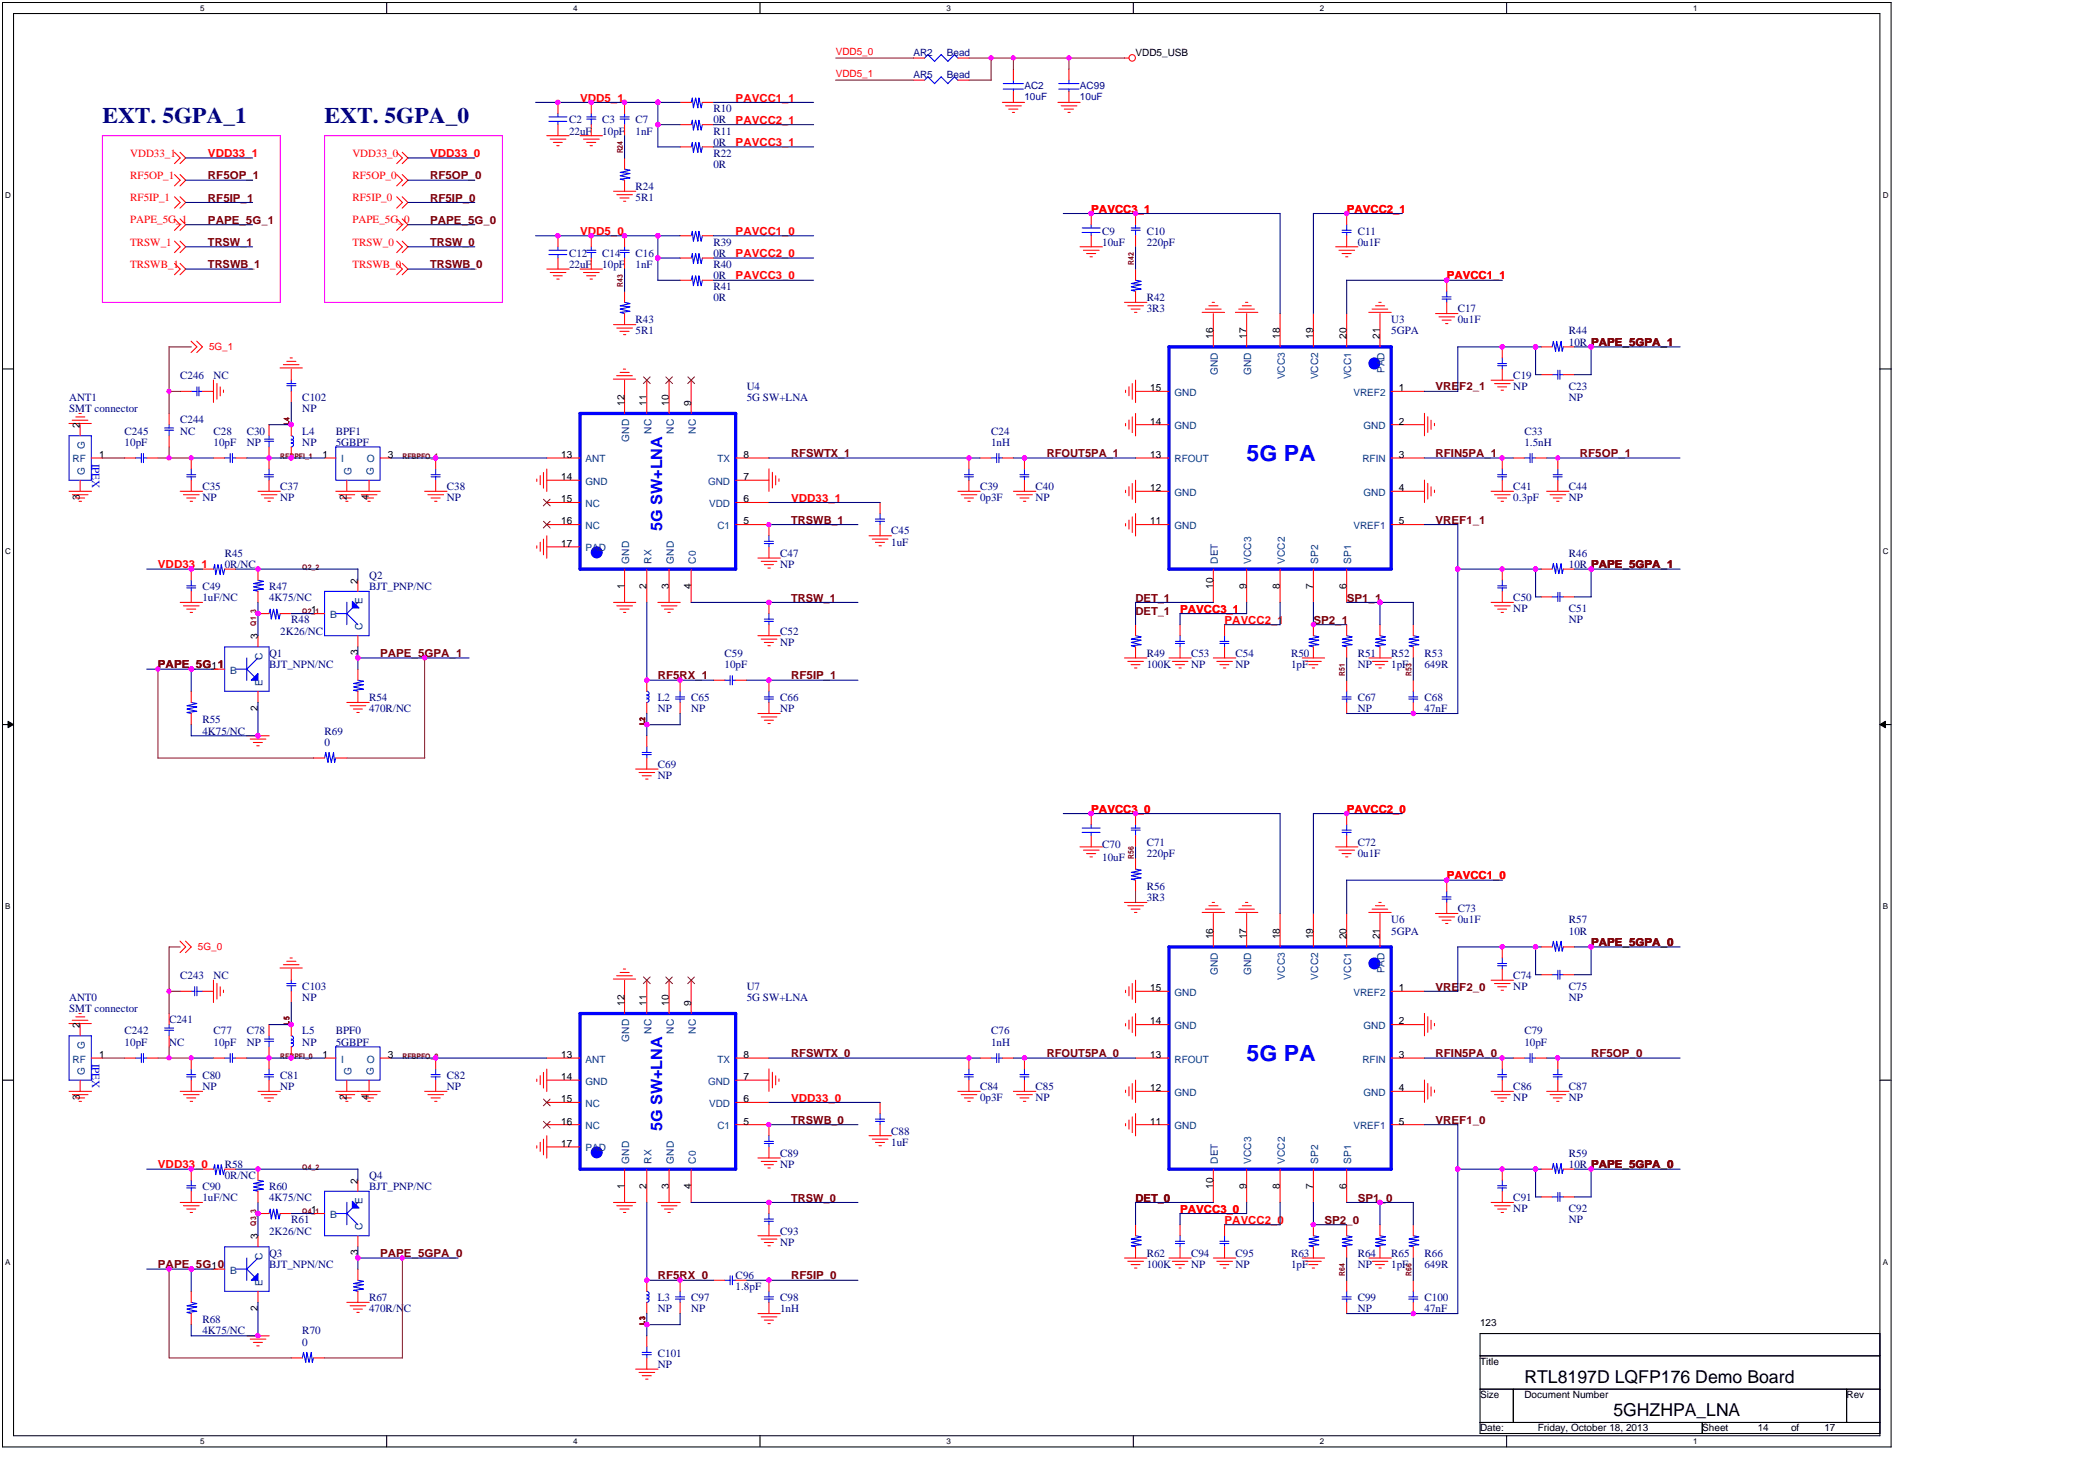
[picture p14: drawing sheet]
<svg xmlns="http://www.w3.org/2000/svg" width="297mm" height="210mm" viewBox="0 0 297 210" stroke-linecap="round" stroke-linejoin="round" font-family="sans-serif">
<defs><g id="words">
<g font-size="3.2" fill="#000080">
<text x="14.5" y="17.4">EXT. 5GPA_1</text>
<text x="46" y="17.4">EXT. 5GPA_0</text>
</g>
<g font-size="3.2" fill="#00f">
<text x="176.7" y="65.3">5G PA</text>
<text x="176.7" y="150.4">5G PA</text>
</g>
<g font-size="2.5">
<text x="216.1" y="196">RTL8197D LQFP176 Demo Board</text>
<text x="228.7" y="200.7">5GHZHPA_LNA</text>
</g>
<g font-size="2.2" fill="#00f">
<text x="93.9" y="75.3" transform="rotate(-90 93.9 75.3)">5G SW+LNA</text>
<text x="93.9" y="160.4" transform="rotate(-90 93.9 160.4)">5G SW+LNA</text>
</g>
<g font-size="1.6" fill="#000080">
<text x="80.7" y="17.5">C2</text>
<text x="85.4" y="17.5">C3</text>
<text x="90.1" y="17.5">C7</text>
<text x="101.1" y="15.9">R10</text>
<text x="101.1" y="17.5">0R</text>
<text x="80.7" y="19.1">22uF</text>
<text x="85.4" y="19.1">10pF</text>
<text x="90.1" y="19.1">1nF</text>
<text x="101.1" y="19.1">R11</text>
<text x="101.1" y="20.6">0R</text>
<text x="101.1" y="22.2">R22</text>
<text x="101.1" y="23.8">0R</text>
<text x="90.1" y="26.9">R24</text>
<text x="90.1" y="28.5">5R1</text>
<text x="101.1" y="34.8">R39</text>
<text x="156.2" y="33.2">C9</text>
<text x="156.2" y="34.8">10uF</text>
<text x="162.6" y="33.2">C10</text>
<text x="162.6" y="34.8">220pF</text>
<text x="192.5" y="33.2">C11</text>
<text x="192.5" y="34.8">0u1F</text>
<text x="80.7" y="36.4">C12</text>
<text x="80.7" y="38">22uF</text>
<text x="85.4" y="36.4">C14</text>
<text x="85.4" y="38">10pF</text>
<text x="90.1" y="36.4">C16</text>
<text x="90.1" y="38">1nF</text>
<text x="101.1" y="36.4">0R</text>
<text x="101.1" y="41.1">R41</text>
<text x="101.1" y="38">R40</text>
<text x="101.1" y="39.5">0R</text>
<text x="90.1" y="45.8">R43</text>
<text x="90.1" y="47.4">5R1</text>
<text x="101.1" y="42.7">0R</text>
<text x="162.6" y="42.7">R42</text>
<text x="162.6" y="44.3">3R3</text>
<text x="197.2" y="45.8">U3</text>
<text x="197.2" y="47.4">5GPA</text>
<text x="206.6" y="44.3">C17</text>
<text x="206.6" y="45.8">0u1F</text>
<text x="222.4" y="47.4">R44</text>
<text x="25.5" y="53.7">C246</text>
<text x="30.3" y="53.7">NC</text>
<text x="214.5" y="53.7">C19</text>
<text x="222.4" y="49">10R PAPE_5GPA_1</text>
<text x="9.8" y="56.9">ANT1</text>
<text x="9.8" y="58.4">SMT connector</text>
<text x="42.9" y="56.9">C102</text>
<text x="42.9" y="58.4">NP</text>
<text x="105.8" y="55.3">U4</text>
<text x="105.8" y="56.9">5G SW+LNA</text>
<text x="214.5" y="55.3">NP</text>
<text x="222.4" y="55.3">C23</text>
<text x="222.4" y="56.9">NP</text>
<text x="17.7" y="61.6">C245</text>
<text x="17.7" y="63.2">10pF</text>
<text x="25.5" y="60">C244</text>
<text x="25.5" y="61.6">NC</text>
<text x="30.3" y="61.6">C28</text>
<text x="30.3" y="63.2">10pF</text>
<text x="35" y="61.6">C30</text>
<text x="35" y="63.2">NP</text>
<text x="42.9" y="61.6">L4</text>
<text x="42.9" y="63.2">NP</text>
<text x="47.6" y="61.6">BPF1</text>
<text x="47.6" y="63.2">5GBPF</text>
<text x="140.5" y="61.6">C24</text>
<text x="140.5" y="63.2">1nH</text>
<text x="216.1" y="61.6">C33</text>
<text x="216.1" y="63.2">1.5nH</text>
<text x="28.7" y="69.5">C35</text>
<text x="28.7" y="71">NP</text>
<text x="39.7" y="69.5">C37</text>
<text x="39.7" y="71">NP</text>
<text x="63.3" y="69.5">C38</text>
<text x="63.3" y="71">NP</text>
<text x="138.9" y="69.5">C39</text>
<text x="138.9" y="71">0p3F</text>
<text x="146.8" y="69.5">C40</text>
<text x="146.8" y="71">NP</text>
<text x="214.5" y="69.5">C41</text>
<text x="214.5" y="71">0.3pF</text>
<text x="222.4" y="69.5">C44</text>
<text x="222.4" y="71">NP</text>
<text x="126.3" y="75.7">C45</text>
<text x="126.3" y="77.3">1uF</text>
<text x="28.7" y="83.6">C49</text>
<text x="31.8" y="78.9">R45</text>
<text x="31.8" y="80.5">0R/NC</text>
<text x="38.1" y="83.6">R47</text>
<text x="52.3" y="82.1">Q2</text>
<text x="52.3" y="83.6">BJT_PNP/NC</text>
<text x="110.6" y="78.9">C47</text>
<text x="110.6" y="80.5">NP</text>
<text x="222.4" y="78.9">R46</text>
<text x="222.4" y="80.5">10R PAPE_5GPA_1</text>
<text x="28.7" y="85.2">1uF/NC</text>
<text x="38.1" y="85.2">4K75/NC</text>
<text x="39.7" y="89.9">2K26/NC</text>
<text x="41.3" y="88.4">R48</text>
<text x="110.6" y="89.9">C52</text>
<text x="214.5" y="85.2">C50</text>
<text x="214.5" y="86.8">NP</text>
<text x="222.4" y="86.8">C51</text>
<text x="222.4" y="88.4">NP</text>
<text x="38.1" y="93.1">Q1</text>
<text x="38.1" y="94.7">BJT_NPN/NC</text>
<text x="102.7" y="93.1">C59</text>
<text x="102.7" y="94.7">10pF</text>
<text x="110.6" y="91.5">NP</text>
<text x="162.6" y="93.1">R49</text>
<text x="162.6" y="94.7">100K</text>
<text x="168.8" y="93.1">C53</text>
<text x="168.8" y="94.7">NP</text>
<text x="175.1" y="93.1">C54</text>
<text x="175.1" y="94.7">NP</text>
<text x="183" y="93.1">R50</text>
<text x="183" y="94.7">1pF</text>
<text x="192.5" y="93.1">R51</text>
<text x="192.5" y="94.7">NP</text>
<text x="197.2" y="93.1">R52</text>
<text x="197.2" y="94.7">1pF</text>
<text x="201.9" y="93.1">R53</text>
<text x="201.9" y="94.7">649R</text>
<text x="52.3" y="99.4">R54</text>
<text x="52.3" y="101">470R/NC</text>
<text x="93.3" y="99.4">L2</text>
<text x="93.3" y="101">NP</text>
<text x="98" y="99.4">C65</text>
<text x="98" y="101">NP</text>
<text x="110.6" y="99.4">C66</text>
<text x="110.6" y="101">NP</text>
<text x="192.5" y="99.4">C67</text>
<text x="192.5" y="101">NP</text>
<text x="201.9" y="99.4">C68</text>
<text x="201.9" y="101">47nF</text>
<text x="28.7" y="102.5">R55</text>
<text x="28.7" y="104.1">4K75/NC</text>
<text x="46" y="104.1">R69</text>
<text x="46" y="105.7">0</text>
<text x="93.3" y="108.8">C69</text>
<text x="93.3" y="110.4">NP</text>
<text x="162.6" y="119.9">C71</text>
<text x="192.5" y="119.9">C72</text>
<text x="156.2" y="120.2">C70</text>
<text x="156.2" y="122.1">10uF</text>
<text x="162.6" y="121.4">220pF</text>
<text x="192.5" y="121.4">0u1F</text>
<text x="162.6" y="126.1">R56</text>
<text x="162.6" y="127.7">3R3</text>
<text x="197.2" y="130.9">U6</text>
<text x="206.6" y="129.3">C73</text>
<text x="206.6" y="130.9">0u1F</text>
<text x="222.4" y="130.9">R57</text>
<text x="197.2" y="132.5">5GPA</text>
<text x="222.4" y="132.5">10R</text>
<text x="9.8" y="141.9">ANT0</text>
<text x="9.8" y="143.5">SMT connector</text>
<text x="25.5" y="138.7">C243</text>
<text x="30.3" y="138.7">NC</text>
<text x="42.9" y="140.3">C103</text>
<text x="42.9" y="141.9">NP</text>
<text x="105.8" y="140.3">U7</text>
<text x="105.8" y="141.9">5G SW+LNA</text>
<text x="214.5" y="138.7">C74</text>
<text x="214.5" y="140.3">NP</text>
<text x="222.4" y="140.3">C75</text>
<text x="222.4" y="141.9">NP</text>
<text x="17.7" y="146.6">C242</text>
<text x="17.7" y="148.2">10pF</text>
<text x="24" y="145">C241</text>
<text x="24" y="148.2">NC</text>
<text x="30.3" y="146.6">C77</text>
<text x="30.3" y="148.2">10pF</text>
<text x="35" y="146.6">C78</text>
<text x="35" y="148.2">NP</text>
<text x="42.9" y="146.6">L5</text>
<text x="42.9" y="148.2">NP</text>
<text x="47.6" y="146.6">BPF0</text>
<text x="47.6" y="148.2">5GBPF</text>
<text x="140.5" y="146.6">C76</text>
<text x="140.5" y="148.2">1nH</text>
<text x="216.1" y="146.6">C79</text>
<text x="216.1" y="148.2">10pF</text>
<text x="28.7" y="152.9">C80</text>
<text x="28.7" y="154.5">NP</text>
<text x="39.7" y="152.9">C81</text>
<text x="39.7" y="154.5">NP</text>
<text x="63.3" y="152.9">C82</text>
<text x="63.3" y="154.5">NP</text>
<text x="138.9" y="154.5">C84</text>
<text x="146.8" y="154.5">C85</text>
<text x="214.5" y="154.5">C86</text>
<text x="222.4" y="154.5">C87</text>
<text x="126.3" y="160.8">C88</text>
<text x="138.9" y="156.1">0p3F</text>
<text x="146.8" y="156.1">NP</text>
<text x="214.5" y="156.1">NP</text>
<text x="222.4" y="156.1">NP</text>
<text x="31.8" y="165.5">R58</text>
<text x="31.8" y="167.1">0R/NC</text>
<text x="52.3" y="167.1">Q4</text>
<text x="110.6" y="163.9">C89</text>
<text x="110.6" y="165.5">NP</text>
<text x="126.3" y="162.4">1uF</text>
<text x="222.4" y="163.9">R59</text>
<text x="222.4" y="165.5">10R PAPE_5GPA_0</text>
<text x="28.7" y="168.7">C90</text>
<text x="28.7" y="170.2">1uF/NC</text>
<text x="38.1" y="168.7">R60</text>
<text x="38.1" y="170.2">4K75/NC</text>
<text x="41.3" y="173.4">R61</text>
<text x="52.3" y="168.7">BJT_PNP/NC</text>
<text x="214.5" y="170.2">C91</text>
<text x="214.5" y="171.8">NP</text>
<text x="222.4" y="171.8">C92</text>
<text x="222.4" y="173.4">NP</text>
<text x="38.1" y="178.1">Q3</text>
<text x="38.1" y="179.7">BJT_NPN/NC</text>
<text x="38.1" y="175">2K26/NC</text>
<text x="110.6" y="175">C93</text>
<text x="110.6" y="176.5">NP</text>
<text x="162.6" y="178.1">R62</text>
<text x="162.6" y="179.7">100K</text>
<text x="168.8" y="178.1">C94</text>
<text x="168.8" y="179.7">NP</text>
<text x="175.1" y="178.1">C95</text>
<text x="175.1" y="179.7">NP</text>
<text x="183" y="178.1">R63</text>
<text x="183" y="179.7">1pF</text>
<text x="192.5" y="178.1">R64</text>
<text x="192.5" y="179.7">NP</text>
<text x="197.2" y="178.1">R65</text>
<text x="197.2" y="179.7">1pF</text>
<text x="201.9" y="178.1">R66</text>
<text x="201.9" y="179.7">649R</text>
<text x="52.3" y="184.4">R67</text>
<text x="52.3" y="186">470R/NC</text>
<text x="93.3" y="184.4">L3</text>
<text x="93.3" y="186">NP</text>
<text x="98" y="184.4">C97</text>
<text x="98" y="186">NP</text>
<text x="104.3" y="181.3">C96</text>
<text x="104.3" y="182.9">1.8pF</text>
<text x="110.6" y="184.4">C98</text>
<text x="110.6" y="186">1nH</text>
<text x="192.5" y="184.4">C99</text>
<text x="192.5" y="186">NP</text>
<text x="201.9" y="184.4">C100</text>
<text x="201.9" y="186">47nF</text>
<text x="28.7" y="187.6">R68</text>
<text x="28.7" y="189.1">4K75/NC</text>
<text x="42.9" y="189.1">R70</text>
<text x="42.9" y="190.7">0</text>
<text x="93.3" y="192.3">C101</text>
<text x="93.3" y="193.9">NP</text>
</g>
<g font-size="1.6" fill="#f00">
<text x="82.2" y="14.4">VDD5_1</text>
<text x="104.3" y="14.4">PAVCC1_1</text>
<text x="104.3" y="17.6">PAVCC2_1</text>
<text x="18.5" y="22.2">VDD33_1</text>
<text x="29.5" y="22.3">VDD33_1</text>
<text x="49.9" y="22.2">VDD33_0</text>
<text x="61" y="22.3">VDD33_0</text>
<text x="104.3" y="20.7">PAVCC3_1</text>
<text x="18.5" y="28.5">RF5IP_1</text>
<text x="18.5" y="25.4">RF5OP_1</text>
<text x="49.9" y="28.5">RF5IP_0</text>
<text x="49.9" y="25.4">RF5OP_0</text>
<text x="18.5" y="34.8">TRSW_1</text>
<text x="18.5" y="31.7">PAPE_5G_1</text>
<text x="49.9" y="31.7">PAPE_5G_0</text>
<text x="49.9" y="34.8">TRSW_0</text>
<text x="82.2" y="33.3">VDD5_0</text>
<text x="104.3" y="33.3">PAVCC1_0</text>
<text x="154.7" y="30.2">PAVCC3_1</text>
<text x="190.9" y="30.2">PAVCC2_1</text>
<text x="18.5" y="38">TRSWB_1</text>
<text x="49.9" y="38">TRSWB_0</text>
<text x="104.3" y="36.4">PAVCC2_0</text>
<text x="104.3" y="39.6">PAVCC3_0</text>
<text x="205.1" y="39.6">PAVCC1_1</text>
<text x="112.2" y="71.1">VDD33_1</text>
<text x="22.4" y="80.6">VDD33_1</text>
<text x="167.3" y="86.8">PAVCC3_1</text>
<text x="173.6" y="88.4">PAVCC2_1</text>
<text x="154.7" y="115.2">PAVCC3_0</text>
<text x="190.9" y="115.2">PAVCC2_0</text>
<text x="205.1" y="124.6">PAVCC1_0</text>
<text x="112.2" y="156.1">VDD33_0</text>
<text x="22.4" y="165.6">VDD33_0</text>
<text x="167.3" y="171.9">PAVCC3_0</text>
<text x="173.6" y="173.5">PAVCC2_0</text>
</g>
<g font-size="1.6" fill="#800000">
<text x="29.5" y="28.6">RF5IP_1</text>
<text x="29.5" y="25.4">RF5OP_1</text>
<text x="61" y="28.6">RF5IP_0</text>
<text x="61" y="25.4">RF5OP_0</text>
<text x="29.5" y="34.9">TRSW_1</text>
<text x="29.5" y="31.7">PAPE_5G_1</text>
<text x="61" y="34.9">TRSW_0</text>
<text x="61" y="31.7">PAPE_5G_0</text>
<text x="29.5" y="38">TRSWB_1</text>
<text x="61" y="38">TRSWB_0</text>
<text x="225.5" y="49.1">PAPE_5GPA_1</text>
<text x="203.5" y="55.3">VREF2_1</text>
<text x="112.2" y="64.8">RFSWTX_1</text>
<text x="148.4" y="64.8">RFOUT5PA_1</text>
<text x="203.5" y="64.8">RFIN5PA_1</text>
<text x="224" y="64.8">RF5OP_1</text>
<text x="112.2" y="74.2">TRSWB_1</text>
<text x="203.5" y="74.2">VREF1_1</text>
<text x="225.5" y="80.6">PAPE_5GPA_1</text>
<text x="112.2" y="85.3">TRSW_1</text>
<text x="161" y="87.2">DET_1</text>
<text x="161" y="85.3">DET_1</text>
<text x="186.2" y="88.4">SP2_1</text>
<text x="190.9" y="85.3">SP1_1</text>
<text x="22.4" y="94.7">PAPE_5G_1</text>
<text x="53.9" y="93.1">PAPE_5GPA_1</text>
<text x="93.3" y="96.3">RF5RX_1</text>
<text x="112.2" y="96.3">RF5IP_1</text>
<text x="225.5" y="134.1">PAPE_5GPA_0</text>
<text x="203.5" y="140.4">VREF2_0</text>
<text x="112.2" y="149.8">RFSWTX_0</text>
<text x="148.4" y="149.8">RFOUT5PA_0</text>
<text x="203.5" y="149.8">RFIN5PA_0</text>
<text x="225.5" y="149.8">RF5OP_0</text>
<text x="112.2" y="159.3">TRSWB_0</text>
<text x="203.5" y="159.3">VREF1_0</text>
<text x="225.5" y="165.6">PAPE_5GPA_0</text>
<text x="112.2" y="170.3">TRSW_0</text>
<text x="161" y="170.3">DET_0</text>
<text x="187.7" y="173.5">SP2_0</text>
<text x="192.5" y="170.3">SP1_0</text>
<text x="22.4" y="179.8">PAPE_5G_0</text>
<text x="53.9" y="178.2">PAPE_5GPA_0</text>
<text x="93.3" y="181.3">RF5RX_0</text>
<text x="112.2" y="181.3">RF5IP_0</text>
</g>
<g font-size="1.6" fill="#00f">
<text x="13.1" y="65.7" transform="rotate(90 13.1 65.7)">IPEX</text>
<text x="13.1" y="150.7" transform="rotate(90 13.1 150.7)">IPEX</text>
</g>
<g font-size="1.4" fill="#f00">
<text x="118.5" y="7.8">VDD5_0</text>
<text x="118.5" y="10.9">VDD5_1</text>
<text x="29.6" y="49.6">5G_1</text>
<text x="28.1" y="134.7">5G_0</text>
</g>
<g font-size="1.4" fill="#000080">
<text x="129.5" y="7.9">AR2</text>
<text x="129.5" y="11.1">AR5</text>
<text x="134.2" y="7.9">Bead</text>
<text x="134.2" y="11.1">Bead</text>
<text x="145.2" y="12.6">AC2</text>
<text x="145.2" y="14.2">10uF</text>
<text x="153.1" y="12.6">AC99</text>
<text x="153.1" y="14.2">10uF</text>
</g>
<g font-size="1.4">
<text x="161" y="7.9">VDD5_USB</text>
<text x="172" y="48.1" transform="rotate(-90 172 48.1)">16</text>
<text x="176.7" y="48.1" transform="rotate(-90 176.7 48.1)">17</text>
<text x="181.4" y="48.1" transform="rotate(-90 181.4 48.1)">18</text>
<text x="186.2" y="48.1" transform="rotate(-90 186.2 48.1)">19</text>
<text x="190.9" y="48.1" transform="rotate(-90 190.9 48.1)">20</text>
<text x="195.6" y="48.1" transform="rotate(-90 195.6 48.1)">21</text>
<text x="88.5" y="57.5" transform="rotate(-90 88.5 57.5)">12</text>
<text x="91.7" y="57.5" transform="rotate(-90 91.7 57.5)">11</text>
<text x="94.8" y="57.5" transform="rotate(-90 94.8 57.5)">10</text>
<text x="98" y="57.5" transform="rotate(-90 98 57.5)">9</text>
<text x="163" y="55.4">15</text>
<text x="198.3" y="55.4">1</text>
<text x="11.3" y="60.7" transform="rotate(-90 11.3 60.7)">2</text>
<text x="14" y="64.9">1</text>
<text x="45.7" y="64.9">1</text>
<text x="55" y="64.9">3</text>
<text x="79.6" y="64.9">13</text>
<text x="105.4" y="64.9">8</text>
<text x="163" y="64.9">13</text>
<text x="163" y="60.2">14</text>
<text x="198.3" y="60.2">2</text>
<text x="198.3" y="64.9">3</text>
<text x="11.3" y="70.8" transform="rotate(-90 11.3 70.8)">3</text>
<text x="49.1" y="70.8" transform="rotate(-90 49.1 70.8)">2</text>
<text x="52.3" y="70.8" transform="rotate(-90 52.3 70.8)">4</text>
<text x="79.6" y="71.2">15</text>
<text x="79.6" y="68">14</text>
<text x="105.4" y="68">7</text>
<text x="105.4" y="71.2">6</text>
<text x="163" y="69.6">12</text>
<text x="198.3" y="69.6">4</text>
<text x="79.6" y="77.5">17</text>
<text x="79.6" y="74.3">16</text>
<text x="105.4" y="74.3">5</text>
<text x="163" y="74.3">11</text>
<text x="198.3" y="74.3">5</text>
<text x="50.7" y="82.7" transform="rotate(-90 50.7 82.7)">2</text>
<text x="88.5" y="83.4" transform="rotate(-90 88.5 83.4)">1</text>
<text x="91.7" y="83.4" transform="rotate(-90 91.7 83.4)">2</text>
<text x="94.8" y="83.4" transform="rotate(-90 94.8 83.4)">3</text>
<text x="98" y="83.4" transform="rotate(-90 98 83.4)">4</text>
<text x="172" y="83.4" transform="rotate(-90 172 83.4)">10</text>
<text x="176.7" y="83.4" transform="rotate(-90 176.7 83.4)">9</text>
<text x="181.4" y="83.4" transform="rotate(-90 181.4 83.4)">8</text>
<text x="186.2" y="83.4" transform="rotate(-90 186.2 83.4)">7</text>
<text x="190.9" y="83.4" transform="rotate(-90 190.9 83.4)">6</text>
<text x="44.1" y="86.9">1</text>
<text x="30" y="94.8">1</text>
<text x="36.5" y="90.6" transform="rotate(-90 36.5 90.6)">3</text>
<text x="50.7" y="92.9" transform="rotate(-90 50.7 92.9)">3</text>
<text x="36.5" y="100.7" transform="rotate(-90 36.5 100.7)">2</text>
<text x="172" y="133.1" transform="rotate(-90 172 133.1)">16</text>
<text x="176.7" y="133.1" transform="rotate(-90 176.7 133.1)">17</text>
<text x="181.4" y="133.1" transform="rotate(-90 181.4 133.1)">18</text>
<text x="186.2" y="133.1" transform="rotate(-90 186.2 133.1)">19</text>
<text x="190.9" y="133.1" transform="rotate(-90 190.9 133.1)">20</text>
<text x="195.6" y="133.1" transform="rotate(-90 195.6 133.1)">21</text>
<text x="88.5" y="142.6" transform="rotate(-90 88.5 142.6)">12</text>
<text x="91.7" y="142.6" transform="rotate(-90 91.7 142.6)">11</text>
<text x="94.8" y="142.6" transform="rotate(-90 94.8 142.6)">10</text>
<text x="98" y="142.6" transform="rotate(-90 98 142.6)">9</text>
<text x="163" y="140.5">15</text>
<text x="198.3" y="140.5">1</text>
<text x="11.3" y="145.7" transform="rotate(-90 11.3 145.7)">2</text>
<text x="14" y="149.9">1</text>
<text x="45.7" y="149.9">1</text>
<text x="55" y="149.9">3</text>
<text x="79.6" y="149.9">13</text>
<text x="105.4" y="149.9">8</text>
<text x="163" y="149.9">13</text>
<text x="163" y="145.2">14</text>
<text x="198.3" y="145.2">2</text>
<text x="198.3" y="149.9">3</text>
<text x="11.3" y="155.8" transform="rotate(-90 11.3 155.8)">3</text>
<text x="49.1" y="155.8" transform="rotate(-90 49.1 155.8)">2</text>
<text x="52.3" y="155.8" transform="rotate(-90 52.3 155.8)">4</text>
<text x="79.6" y="153.1">14</text>
<text x="105.4" y="153.1">7</text>
<text x="163" y="154.7">12</text>
<text x="198.3" y="154.7">4</text>
<text x="79.6" y="156.2">15</text>
<text x="79.6" y="159.4">16</text>
<text x="105.4" y="159.4">5</text>
<text x="105.4" y="156.2">6</text>
<text x="163" y="159.4">11</text>
<text x="198.3" y="159.4">5</text>
<text x="50.7" y="167.7" transform="rotate(-90 50.7 167.7)">2</text>
<text x="79.6" y="162.5">17</text>
<text x="44.1" y="172">1</text>
<text x="88.5" y="168.5" transform="rotate(-90 88.5 168.5)">1</text>
<text x="91.7" y="168.5" transform="rotate(-90 91.7 168.5)">2</text>
<text x="94.8" y="168.5" transform="rotate(-90 94.8 168.5)">3</text>
<text x="98" y="168.5" transform="rotate(-90 98 168.5)">4</text>
<text x="172" y="168.5" transform="rotate(-90 172 168.5)">10</text>
<text x="176.7" y="168.5" transform="rotate(-90 176.7 168.5)">9</text>
<text x="181.4" y="168.5" transform="rotate(-90 181.4 168.5)">8</text>
<text x="186.2" y="168.5" transform="rotate(-90 186.2 168.5)">7</text>
<text x="190.9" y="168.5" transform="rotate(-90 190.9 168.5)">6</text>
<text x="30" y="179.8">1</text>
<text x="36.5" y="175.6" transform="rotate(-90 36.5 175.6)">3</text>
<text x="50.7" y="177.9" transform="rotate(-90 50.7 177.9)">3</text>
<text x="36.5" y="185.8" transform="rotate(-90 36.5 185.8)">2</text>
<text x="209.8" y="187.9">123</text>
<text x="209.8" y="193.4">Title</text>
<text x="209.8" y="198.2">Size</text>
<text x="209.8" y="202.9">Date:</text>
<text x="216.1" y="198.2">Document Number</text>
<text x="218" y="202.9">Friday, October 18, 2013</text>
<text x="241.3" y="202.9">Sheet</text>
<text x="249.2" y="202.9">14</text>
<text x="253.9" y="202.9">of</text>
<text x="258.6" y="202.9">17</text>
<text x="261.8" y="198.2">Rev</text>
</g>
<g font-size="1.4" fill="#004080">
<text x="172.6" y="53.1" transform="rotate(-90 172.6 53.1)">GND</text>
<text x="177.4" y="53.1" transform="rotate(-90 177.4 53.1)">GND</text>
<text x="182.1" y="53.8" transform="rotate(-90 182.1 53.8)">VCC3</text>
<text x="186.8" y="53.8" transform="rotate(-90 186.8 53.8)">VCC2</text>
<text x="191.6" y="53.8" transform="rotate(-90 191.6 53.8)">VCC1</text>
<text x="196.3" y="52.9" transform="rotate(-90 196.3 52.9)">PAD</text>
<text x="166.5" y="56.1">GND</text>
<text x="191.8" y="56.1">VREF2</text>
<text x="10.3" y="65.5">RF</text>
<text x="12" y="63.7" transform="rotate(-90 12 63.7)">G</text>
<text x="48.4" y="65.5">I</text>
<text x="52" y="65.5">O</text>
<text x="83" y="65.5">ANT</text>
<text x="89.2" y="62.6" transform="rotate(-90 89.2 62.6)">GND</text>
<text x="92.3" y="61.5" transform="rotate(-90 92.3 61.5)">NC</text>
<text x="95.5" y="61.5" transform="rotate(-90 95.5 61.5)">NC</text>
<text x="98.6" y="61.5" transform="rotate(-90 98.6 61.5)">NC</text>
<text x="101.7" y="65.5">TX</text>
<text x="166.5" y="65.5">RFOUT</text>
<text x="166.5" y="60.8">GND</text>
<text x="193.1" y="65.5">RFIN</text>
<text x="193.3" y="60.8">GND</text>
<text x="12" y="67.3" transform="rotate(-90 12 67.3)">G</text>
<text x="49.8" y="67.3" transform="rotate(-90 49.8 67.3)">G</text>
<text x="53" y="67.3" transform="rotate(-90 53 67.3)">G</text>
<text x="83" y="71.9">NC</text>
<text x="83" y="68.7">GND</text>
<text x="100.4" y="68.7">GND</text>
<text x="100.5" y="71.9">VDD</text>
<text x="166.5" y="70.3">GND</text>
<text x="193.3" y="70.3">GND</text>
<text x="83" y="75">NC</text>
<text x="101.7" y="75">C1</text>
<text x="166.5" y="75">GND</text>
<text x="191.8" y="75">VREF1</text>
<text x="83" y="78.1">PAD</text>
<text x="89.2" y="79.9" transform="rotate(-90 89.2 79.9)">GND</text>
<text x="92.3" y="79.9" transform="rotate(-90 92.3 79.9)">RX</text>
<text x="95.5" y="79.9" transform="rotate(-90 95.5 79.9)">GND</text>
<text x="98.6" y="79.9" transform="rotate(-90 98.6 79.9)">C0</text>
<text x="172.6" y="79.9" transform="rotate(-90 172.6 79.9)">DET</text>
<text x="177.4" y="79.9" transform="rotate(-90 177.4 79.9)">VCC3</text>
<text x="182.1" y="79.9" transform="rotate(-90 182.1 79.9)">VCC2</text>
<text x="186.8" y="79.9" transform="rotate(-90 186.8 79.9)">SP2</text>
<text x="191.6" y="79.9" transform="rotate(-90 191.6 79.9)">SP1</text>
<text x="46.8" y="87.6">B</text>
<text x="51.4" y="89.3" transform="rotate(-90 51.4 89.3)">C</text>
<text x="51.4" y="85.5" transform="rotate(-90 51.4 85.5)">E</text>
<text x="32.6" y="95.5">B</text>
<text x="37.2" y="93.5" transform="rotate(-90 37.2 93.5)">C</text>
<text x="37.2" y="97.2" transform="rotate(-90 37.2 97.2)">E</text>
<text x="196.3" y="137.9" transform="rotate(-90 196.3 137.9)">PAD</text>
<text x="166.5" y="141.1">GND</text>
<text x="172.6" y="138.2" transform="rotate(-90 172.6 138.2)">GND</text>
<text x="177.4" y="138.2" transform="rotate(-90 177.4 138.2)">GND</text>
<text x="182.1" y="138.8" transform="rotate(-90 182.1 138.8)">VCC3</text>
<text x="186.8" y="138.8" transform="rotate(-90 186.8 138.8)">VCC2</text>
<text x="191.6" y="138.8" transform="rotate(-90 191.6 138.8)">VCC1</text>
<text x="191.8" y="141.1">VREF2</text>
<text x="12" y="148.7" transform="rotate(-90 12 148.7)">G</text>
<text x="89.2" y="147.6" transform="rotate(-90 89.2 147.6)">GND</text>
<text x="92.3" y="146.5" transform="rotate(-90 92.3 146.5)">NC</text>
<text x="95.5" y="146.5" transform="rotate(-90 95.5 146.5)">NC</text>
<text x="98.6" y="146.5" transform="rotate(-90 98.6 146.5)">NC</text>
<text x="166.5" y="145.9">GND</text>
<text x="193.3" y="145.9">GND</text>
<text x="10.3" y="150.6">RF</text>
<text x="12" y="152.3" transform="rotate(-90 12 152.3)">G</text>
<text x="48.4" y="150.6">I</text>
<text x="49.8" y="152.3" transform="rotate(-90 49.8 152.3)">G</text>
<text x="52" y="150.6">O</text>
<text x="53" y="152.3" transform="rotate(-90 53 152.3)">G</text>
<text x="83" y="150.6">ANT</text>
<text x="83" y="153.7">GND</text>
<text x="100.4" y="153.7">GND</text>
<text x="101.7" y="150.6">TX</text>
<text x="166.5" y="155.3">GND</text>
<text x="166.5" y="150.6">RFOUT</text>
<text x="193.1" y="150.6">RFIN</text>
<text x="193.3" y="155.3">GND</text>
<text x="83" y="156.9">NC</text>
<text x="83" y="160">NC</text>
<text x="100.5" y="156.9">VDD</text>
<text x="101.7" y="160">C1</text>
<text x="166.5" y="160">GND</text>
<text x="191.8" y="160">VREF1</text>
<text x="83" y="163.2">PAD</text>
<text x="89.2" y="164.9" transform="rotate(-90 89.2 164.9)">GND</text>
<text x="92.3" y="164.9" transform="rotate(-90 92.3 164.9)">RX</text>
<text x="95.5" y="164.9" transform="rotate(-90 95.5 164.9)">GND</text>
<text x="98.6" y="164.9" transform="rotate(-90 98.6 164.9)">C0</text>
<text x="172.6" y="164.9" transform="rotate(-90 172.6 164.9)">DET</text>
<text x="177.4" y="164.9" transform="rotate(-90 177.4 164.9)">VCC3</text>
<text x="182.1" y="164.9" transform="rotate(-90 182.1 164.9)">VCC2</text>
<text x="186.8" y="164.9" transform="rotate(-90 186.8 164.9)">SP2</text>
<text x="191.6" y="164.9" transform="rotate(-90 191.6 164.9)">SP1</text>
<text x="46.8" y="172.6">B</text>
<text x="51.4" y="170.6" transform="rotate(-90 51.4 170.6)">E</text>
<text x="37.2" y="178.5" transform="rotate(-90 37.2 178.5)">C</text>
<text x="51.4" y="174.4" transform="rotate(-90 51.4 174.4)">C</text>
<text x="32.6" y="180.5">B</text>
<text x="37.2" y="182.2" transform="rotate(-90 37.2 182.2)">E</text>
</g>
<g font-size="1.1">
<text x="28.4" y="1.5">5</text>
<text x="81.3" y="1.5">4</text>
<text x="134.2" y="1.5">3</text>
<text x="187.1" y="1.5">2</text>
<text x="240" y="1.5">1</text>
<text x=".8" y="28.1">D</text>
<text x="266.9" y="28.1">D</text>
<text x=".8" y="78.5">C</text>
<text x="266.9" y="78.5">C</text>
<text x=".8" y="128.9">B</text>
<text x="266.9" y="128.9">B</text>
<text x=".8" y="179.3">A</text>
<text x="266.9" y="179.3">A</text>
<text x="28.4" y="204.7">5</text>
<text x="81.3" y="204.7">4</text>
<text x="134.2" y="204.7">3</text>
<text x="187.1" y="204.7">2</text>
<text x="240" y="204.7">1</text>
</g>
<g font-size="1.1" fill="#800000">
<text x="88.3" y="21.8" transform="rotate(-90 88.3 21.8)">R24</text>
<text x="88.3" y="40.7" transform="rotate(-90 88.3 40.7)">R43</text>
<text x="160.7" y="37.5" transform="rotate(-90 160.7 37.5)">R42</text>
<text x="39.7" y="65">RFBPFI_1</text>
<text x="41" y="60.2" transform="rotate(-90 41 60.2)">L4</text>
<text x="57" y="65">RFBPFO_1</text>
<text x="42.9" y="80.7">Q2_2</text>
<text x="36.3" y="88.7" transform="rotate(-90 36.3 88.7)">Q1_3</text>
<text x="42.9" y="87.1">Q2_1</text>
<text x="190.6" y="95.8" transform="rotate(-90 190.6 95.8)">R51</text>
<text x="200.1" y="95.8" transform="rotate(-90 200.1 95.8)">R53</text>
<text x="91.4" y="102.7" transform="rotate(-90 91.4 102.7)">L2</text>
<text x="160.7" y="121.8" transform="rotate(-90 160.7 121.8)">R56</text>
<text x="41" y="145.2" transform="rotate(-90 41 145.2)">L5</text>
<text x="39.7" y="150">RFBPFI_0</text>
<text x="57" y="150">RFBPFO_0</text>
<text x="42.9" y="165.8">Q4_2</text>
<text x="36.3" y="173.7" transform="rotate(-90 36.3 173.7)">Q3_3</text>
<text x="42.9" y="172.1">Q4_1</text>
<text x="190.6" y="180.8" transform="rotate(-90 190.6 180.8)">R64</text>
<text x="200.1" y="180.8" transform="rotate(-90 200.1 180.8)">R66</text>
<text x="91.4" y="187.7" transform="rotate(-90 91.4 187.7)">L3</text>
</g>
</g></defs>
<path d="M.4 .4h267.7v204.7h-267.7zM1.9 1.9h264.6v201.6h-264.6z" fill="none" stroke="#000" stroke-width=".15"/>
<g fill="#fff">
<path d="M28.4 .5h.6v1.3h-.6z"/>
<path d="M28.4 203.6h.6v1.3h-.6z"/>
</g>
<path d="M54.8 .4v1.5M54.8 203.5v1.6" fill="none" stroke="#000" stroke-width=".15"/>
<g fill="#fff">
<path d="M81.3 .5h.6v1.3h-.6z"/>
<path d="M81.3 203.6h.6v1.3h-.6z"/>
</g>
<path d="M107.7 .4v1.5M107.7 203.5v1.6" fill="none" stroke="#000" stroke-width=".15"/>
<g fill="#fff">
<path d="M134.2 .5h.6v1.3h-.6z"/>
<path d="M134.2 203.6h.6v1.3h-.6z"/>
</g>
<path d="M160.6 .4v1.5M160.6 203.5v1.6" fill="none" stroke="#000" stroke-width=".15"/>
<g fill="#fff">
<path d="M187.1 .5h.6v1.3h-.6z"/>
<path d="M187.1 203.6h.6v1.3h-.6z"/>
</g>
<path d="M213.6 .4v1.5M213.6 203.5v1.6" fill="none" stroke="#000" stroke-width=".15"/>
<g fill="#fff">
<path d="M240 .5h.6v1.3h-.6z"/>
<path d="M240 203.6h.6v1.3h-.6z"/>
<path d="M.8 27.1h.8v1.3h-.8z"/>
<path d="M266.9 27.1h.8v1.3h-.8z"/>
<path d="M.8 77.5h.8v1.3h-.8z"/>
<path d="M266.9 77.5h.8v1.3h-.8z"/>
</g>
<path d="M.4 52.3h1.5M266.5 52.3h1.5" fill="none" stroke="#000" stroke-width=".15"/>
<g fill="#fff">
<path d="M.8 127.9h.7v1.3h-.7z"/>
<path d="M266.9 127.9h.7v1.3h-.7z"/>
</g>
<path d="M.4 102.7h1.5M266.5 102.7h1.5" fill="none" stroke="#000" stroke-width=".15"/>
<path d="M1.1 102.2l.8 .5-.8 .4zM266.5 102.7l.8-.5v.9z" fill="#000"/>
<path d="M1.1 102.2l.8 .5-.8 .4zM266.5 102.7l.8-.5v.9z" fill="none" stroke="#000" stroke-width=".14"/>
<g fill="#fff">
<path d="M.8 178.3h.7v1.2h-.7z"/>
<path d="M266.9 178.3h.7v1.2h-.7z"/>
</g>
<path d="M.4 153.1h1.5M266.5 153.1h1.5M209.8 189h56.7v14.2h-56.7zM209.8 192.2h56.7M209.8 196.9h56.7M214.5 196.9v4.7M261.8 196.9v4.7M209.8 201.6h56.7M241.3 201.6v1.6" fill="none" stroke="#000" stroke-width=".15"/>
<path d="M14.5 19.2h25.2v23.7h-25.2zM46 19.2h25.2v23.7h-25.2z" fill="none" stroke="#f0f" stroke-width=".15"/>
<g fill="none" stroke="#f00" stroke-width=".15">
<path d="M77.5 19.2h3.2M78 19.7h2.2M82.2 19.2h3.2M82.7 19.7h2.2M129.5 8.2h1.6M135.8 8.2h1.5M142.1 14.5h3.1M142.6 15h2.2M143 15.5h1.3M143.5 15.9h.3M150 14.5h3.1M150.4 15h2.2"/>
<path d="M150.9 15.5h1.3M151.4 15.9h.3M159.4 8.2h.6M24.7 37.3l.8 .8-.8 .8M24.7 21.6l.8 .8-.8 .8M24.7 27.9l.8 .8-.8 .8M24.7 34.2l.8 .8-.8 .8M24.7 24.7l.8 .8-.8 .8M24.7 31l.8 .8-.8 .9M25.5 37.3l.8 .8-.8 .8M25.5 21.6l.8 .8-.8 .8M25.5 27.9l.8 .8-.8 .8"/>
<path d="M25.5 34.2l.8 .8-.8 .8M25.5 24.7l.8 .8-.8 .8M25.5 31l.8 .8-.8 .9M56.2 27.9l.8 .8-.8 .8M56.2 31l.8 .8-.8 .9M56.2 21.6l.8 .8-.8 .8M56.2 37.3l.8 .8-.8 .8M56.2 34.2l.8 .8-.8 .8M56.2 24.7l.8 .8-.8 .8M57 27.9l.8 .8-.8 .8M57 31l.8 .8-.8 .9M57 21.6l.8 .8-.8 .8"/>
<path d="M57 37.3l.8 .8-.8 .8M57 34.2l.8 .8-.8 .8M57 24.7l.8 .8-.8 .8M77.5 38.1h3.2M78 38.6h2.2M78.4 39.1h1.3M78.4 20.2h1.3M78.9 39.6h.4M78.9 20.7h.4M79.1 33.4v1.6M79.1 36.6v1.5M82.2 38.1h3.2"/>
<path d="M82.7 38.6h2.2M83.2 39.1h1.2M83.2 20.2h1.2M83.6 39.6h.4M83.6 20.7h.4M87 27.1h3.1M87.4 27.6h2.3M87.9 28.1h1.3M88.4 28.5h.3M153.1 35h3.2M153.6 35.5h2.2M154 35.9h1.3"/>
<path d="M154.5 36.4h.3M161 30.3v1.5M161 33.4v1.6M161 38.1v1.6M189.3 35h3.2M189.8 35.5h2.2M190.2 35.9h1.3M190.7 36.4h.4M190.9 30.3v1.5M190.9 33.4v1.6M205.1 39.7v1.6M10.2 59.6h2.3"/>
<path d="M10.7 59.1h1.3M11.2 58.6h.3M27.1 48.4l.8 .8-.8 .8M27.9 48.4l.8 .8-.8 .8M30.3 53.9v3.1M30.7 54.3v2.3M31.2 54.8v1.3M31.7 55.3v.3M39.7 52.1h3.2M40.2 51.7h2.2M40.7 51.2h1.2M41.1 50.7h.3"/>
<path d="M86.9 53.7h3.2M87 46h3.1M87.4 53.2h2.2M87.4 46.5h2.3M87.9 47h1.3M87.9 52.8h1.3M88.4 52.3h.3M88.4 47.4h.3M159.4 42.9h3.2M159.5 55.3v.3M159.9 43.3h2.2M160 54.8v1.3"/>
<path d="M160 59.5v1.3M160.3 43.8h1.3M160.5 54.4v2.2M160.5 59.1v2.2M160.8 44.3h.4M161 41.3v1.6M161 53.9v3.2M161 58.6v3.2M170.4 44.3h3.2M170.9 43.8h2.2M171.4 43.3h1.2M171.8 42.9h.4"/>
<path d="M175.1 44.3h3.2M175.6 43.8h2.2M176.1 43.3h1.3M176.5 42.9h.4M194 44.3h3.2M194.5 43.8h2.2M195 43.3h1.3M195.4 42.9h.4M201.9 58.6v3.2M202.4 59.1v2.2M202.9 59.6v1.2M203.5 44.4h3.2"/>
<path d="M204 44.9h2.2M204.4 45.4h1.3M204.9 45.9h.3M205.1 42.9v1.5M211.4 53.9h3.1M211.9 54.4h2.2M212.3 54.8h1.3M212.8 55.3h.3M9.8 60h3.1M9.8 69.6h3.2M10.3 70.1h2.2M10.7 70.6h1.3"/>
<path d="M11.2 71h.3M25.5 69.6h3.2M26 70.1h2.2M26.5 70.6h1.2M27 71h.3M36.6 69.6h3.1M37 70.1h2.3M37.5 70.6h1.3M38 71h.3M38.1 64.9v1.6M38.1 68.1v1.5M41.3 60.2v1.6"/>
<path d="M41.3 63.3v1.6M47.6 69.6h6.3M48.1 70.1h2.2M48.5 70.6h1.3M49 71h.3M51.2 70.1h2.2M51.7 70.6h1.3M52.1 71h.4M60.2 69.6h3.2M60.7 70.1h2.2M61.1 70.6h1.3M61.6 71h.3"/>
<path d="M76.1 67.9v.3M76.1 77.4v.3M76.6 67.4v1.3M76.6 76.8v1.3M77 67v2.2M77 76.4v2.2M77.5 66.5v3.2M77.5 75.9v3.2M107.4 79.1h3.2M107.9 79.6h2.2M109 66.5v3.1M109.5 66.9v2.3"/>
<path d="M110 67.4v1.3M110.4 67.9v.3M123.2 75.9h3.2M123.6 76.4h2.3M124.1 76.9h1.3M124.6 77.4h.3M135.8 69.6h3.2M136.2 70.1h2.3M136.7 70.6h1.3M137.2 71h.3M137.3 64.9v1.6M137.3 68.1v1.5"/>
<path d="M143.7 69.6h3.1M144.1 70.1h2.2M144.6 70.6h1.3M145.1 71h.3M159.5 60v.4M159.5 69.5v.3M159.5 74.2v.3M160 69v1.3M160 73.7v1.3M160.5 68.5v2.3M160.5 73.3v2.2M161 68.1v3.1"/>
<path d="M161 72.8v3.2M201.9 68v3.2M202.4 68.5v2.2M202.9 69v1.3M203.3 60v.3M203.3 69.5v.3M211.4 69.6h3.1M211.9 70.1h2.2M212.3 70.6h1.3M212.8 71h.3M213 64.9v1.6M213 68.1v1.5"/>
<path d="M219.2 69.6h3.2M219.7 70.1h2.2M220.2 70.6h1.2M220.7 71h.3M25.5 85.4h3.2M26 85.9h2.2M26.5 86.3h1.2M27 86.8h.3M49.2 99.6h3.1M87 85.4h3.1M87.4 85.9h2.3M87.9 86.3h1.3"/>
<path d="M88.4 86.8h.3M93.3 85.4h3.1M93.7 85.9h2.3M94.2 86.3h1.3M94.7 86.8h.3M107.4 90.1h3.2M107.9 90.6h2.2M108.3 91.1h1.3M108.3 80h1.3M108.9 91.5h.3M108.9 80.5h.3M159.4 93.3h3.2"/>
<path d="M159.9 93.7h2.2M160.3 94.2h1.3M160.8 94.7h.4M165.7 93.3h3.2M166.2 93.7h2.2M166.6 94.2h1.3M167.1 94.7h.3M172 93.3h3.2M172.5 93.7h2.2M172.9 94.2h1.3M173.4 94.7h.4M184.6 93.3h3.2"/>
<path d="M185.1 93.7h2.2M185.5 94.2h1.3M186 94.7h.3M194 93.3h3.2M194.5 93.7h2.2M195 94.2h1.3M195.5 94.7h.3M211.4 85.4h3.1M211.9 85.9h2.2M212.3 86.3h1.3M212.8 86.8h.3M213 80.7v1.5"/>
<path d="M213 83.8v1.6M35 104.3h3.2M35.5 104.7h2.2M35.9 105.2h1.3M36.4 105.7h.3M44.4 107.4h1.6M47.6 107.4h1.6M49.6 100h2.3M50.1 100.5h1.3M50.6 101h.3M90.1 109h3.2M90.6 109.5h2.2"/>
<path d="M91 110h1.3M91.5 110.4h.4M107.4 101.1h3.2M107.9 101.6h2.2M108.3 102.1h1.3M108.9 102.5h.3M25.5 133.4l.8 .8-.8 .8M26.3 133.4l.8 .8-.8 .8M30.3 138.9v3.2M30.7 139.4v2.2M31.2 139.9v1.3M39.7 137.2h3.2"/>
<path d="M40.2 136.7h2.2M40.7 136.2h1.2M41.1 135.8h.3M41.3 137.3v1.6M86.9 138.8h3.2M87.4 138.3h2.2M87.9 137.8h1.3M88.4 137.3h.3M153.1 120h3.2M153.6 120.5h2.2M154 121h1.3M154.5 121.4h.3"/>
<path d="M159.4 127.9h3.2M159.9 128.4h2.2M160 139.8v1.3M160.3 128.9h1.3M160.5 139.4v2.2M160.8 129.3h.4M161 138.9v3.2M170.4 129.3h3.2M170.9 128.9h2.2M171.4 128.4h1.2M171.8 127.9h.4M175.1 129.3h3.2"/>
<path d="M175.6 128.9h2.2M176.1 128.4h1.3M176.5 127.9h.4M189.3 120h3.2M189.8 120.5h2.2M190.2 121h1.3M190.7 121.4h.4M194 129.3h3.2M194.5 128.9h2.2M195 128.4h1.3M195.4 127.9h.4M203.5 129.5h3.2"/>
<path d="M204 130h2.2M204.4 130.4h1.3M204.9 130.9h.3M211.4 138.9h3.1M211.9 139.4h2.2M212.3 139.9h1.3M9.8 145.1h3.1M9.8 154.7h3.2M10.2 144.6h2.3M10.3 155.1h2.2M10.7 155.6h1.3M10.7 144.1h1.3"/>
<path d="M11.2 143.7h.3M11.2 156.1h.3M25.5 154.7h3.2M26 155.1h2.2M26.5 155.6h1.2M27 156.1h.3M31.7 140.3v.4M36.6 154.7h3.1M37 155.1h2.3M37.5 155.6h1.3M38 156.1h.3M41.3 140.5v1.6"/>
<path d="M47.6 154.7h6.3M48.1 155.1h2.2M48.5 155.6h1.3M49 156.1h.3M51.2 155.1h2.2M51.7 155.6h1.3M52.1 156.1h.4M60.2 154.7h3.2M60.7 155.1h2.2M61.1 155.6h1.3M61.6 156.1h.3M76.1 152.9v.4"/>
<path d="M76.6 152.5v1.2M77 152v2.2M77.5 151.5v3.2M109 151.5v3.2M109.5 152v2.2M110 152.5v1.2M110.4 152.9v.4M135.8 154.7h3.2M136.2 155.1h2.3M136.7 155.6h1.3M137.2 156.1h.3M143.7 154.7h3.1"/>
<path d="M144.1 155.1h2.2M144.6 155.6h1.3M145.1 156.1h.3M159.5 140.3v.4M159.5 145.1v.3M159.5 154.5v.3M159.5 159.3v.3M160 144.6v1.3M160 154v1.3M160 158.7v1.3M160.5 144.1v2.2M160.5 153.6v2.2"/>
<path d="M160.5 158.3v2.2M161 143.7v3.1M161 153.1v3.2M161 157.8v3.2M201.9 143.6v3.2M201.9 153.1v3.1M202.4 144.1v2.2M202.4 153.6v2.2M202.9 144.6v1.3M202.9 154v1.3M203.3 145v.4M203.3 154.5v.3"/>
<path d="M211.4 154.7h3.1M211.9 155.1h2.2M212.3 155.6h1.3M212.8 156.1h.3M212.8 140.3h.3M219.2 154.7h3.2M219.7 155.1h2.2M220.2 155.6h1.2M220.7 156.1h.3M25.5 170.4h3.2M26 170.9h2.2M26.5 171.4h1.2"/>
<path d="M27 171.8h.3M76.1 162.4v.3M76.6 161.9v1.3M77 161.5v2.2M77.5 161v3.1M87 170.4h3.1M87.4 170.9h2.3M87.9 171.4h1.3M88.4 171.8h.3M93.3 170.4h3.1M93.7 170.9h2.3M94.2 171.4h1.3"/>
<path d="M94.7 171.8h.3M107.4 164.1h3.2M107.4 175.1h3.2M107.9 164.6h2.2M107.9 175.6h2.2M108.3 165.1h1.3M108.3 176.1h1.3M108.9 165.5h.3M108.9 176.6h.3M123.2 161h3.2M123.6 161.5h2.3M124.1 161.9h1.3"/>
<path d="M124.6 162.4h.3M159.4 178.3h3.2M159.9 178.8h2.2M160.3 179.2h1.3M160.8 179.7h.4M165.7 178.3h3.2M166.2 178.8h2.2M166.6 179.2h1.3M167.1 179.7h.3M172 178.3h3.2M172.5 178.8h2.2M172.9 179.2h1.3"/>
<path d="M173.4 179.7h.4M184.6 178.3h3.2M185.1 178.8h2.2M185.5 179.2h1.3M186 179.7h.3M190.9 173.6v1.5M190.9 176.7v1.6M194 178.3h3.2M194.5 178.8h2.2M195 179.2h1.3M195.5 179.7h.3M195.6 173.6v1.5"/>
<path d="M195.6 176.7v1.6M200.3 173.6v1.5M200.3 176.7v1.6M211.4 170.4h3.1M211.9 170.9h2.2M212.3 171.4h1.3M212.8 171.8h.3M35 189.3h3.2M35.5 189.8h2.2M35.9 190.3h1.3M36.4 190.7h.3M49.2 184.6h3.1"/>
<path d="M49.6 185.1h2.3M50.1 185.5h1.3M50.6 186h.3M90.1 194h3.2M90.6 194.5h2.2M91 195h1.3M91.5 195.5h.4M107.4 186.2h3.2M107.9 186.6h2.2M108.3 187.1h1.3M108.9 187.6h.3"/>
<circle cx="160.5" cy="8.2" r=".46"/>
</g>
<g fill="none" stroke="#00f" stroke-width=".15">
<path d="M131.5 7.7l1 1M131.5 7.7l-.4 .5M132.5 8.7l.9-1 1 1M135.3 7.7l.5 .5M135.3 7.7l-.9 1M77.8 36.1h2.5M77.8 35.5h2.6M79.1 35v.5M79.1 36.1v.5M160.4 32.6h1.2M160.4 32.3h1.2M161 39.7l.8 .2-1.4 .3 1.4 .1-1.4 .4 1.4 .3-1.4 .1 .6 .2"/>
<path d="M161 31.8v.5M161 32.6v.8M190.2 32.6h1.3M190.2 32.9h1.3M190.9 31.8v.8M190.9 32.9v.5M204.4 42.1h1.3M204.4 42.4h1.3M205.1 41.3v.8M205.1 42.4v.5M37.5 67.3h1.3M37.5 67.6h1.3"/>
<path d="M38.1 66.5v.8M38.1 67.6v.5M41.3 62.7a.32 .32 0 0 1 .3 .3 .32 .32 0 0 1-.3 .3M41.3 61.8a.32 .32 0 0 1 .3 .3 .32 .32 0 0 1-.3 .3M41.3 62.2a.31 .31 0 0 1 .3 .4 .31 .31 0 0 1-.3 .3M136.7 67.3h1.3M136.7 67.6h1.3M137.3 66.5v.8M137.3 67.6v.5M212.3 67.3h1.3M212.3 67.6h1.3M213 66.5v.8"/>
<path d="M213 67.6v.5M212.3 83h1.3M212.3 83.3h1.3M213 82.2v.8M213 83.3v.5M46 107.4l.2-.7 .3 1.4 .1-1.4 .4 1.4 .3-1.4 .1 1.4 .2-.7M40.7 139.7h1.2M40.7 139.4h1.2M41.3 138.9v.5M41.3 139.7v.8M190.9 175.1l.8 .2-1.4 .3 1.4 .2-1.4 .3 1.4 .3-1.4 .2 .6 .1M195.6 175.1l.8 .2-1.4 .3 1.4 .2-1.4 .3 1.4 .3-1.4 .2 .6 .1"/>
<path d="M200.3 175.1l.8 .2-1.4 .3 1.4 .2-1.4 .3 1.4 .3-1.4 .2 .6 .1"/>
</g>
<path d="M82.2 58.6h22.1v22.1h-22.1z" fill="none" stroke="#00f" stroke-width=".47"/>
<circle cx="84.6" cy="78.3" r=".78" fill="#00f"/>
<g fill="none" stroke="#00f" stroke-width=".15">
<path d="M142.2 11.8h2.9M142.2 12.6h2.9M143.7 11.4v.5M143.7 12.6v.3M83.2 35.8h1.3M83.2 35.5h1.3M83.8 35v.5M83.8 35.8v.8M87.9 35.8h1.3M87.9 35.5h1.3M88.5 35v.5M88.5 35.8v.8"/>
<path d="M27.1 55.5h.8M27.9 54.8v1.3M28.2 55.5h.5M28.2 54.8v1.3M40.7 54.7h1.2M40.7 54.4h1.2M41.3 53.9v.5M41.3 54.7v.8M88.5 42.9l.8 .1-1.4 .3 1.4 .2-1.4 .3 1.4 .3-1.4 .2 .6 .1M37.5 62.5h1.3M37.5 62.2h1.3M38.1 61.8v.5"/>
<path d="M38.1 62.5v.9M61.1 67.3h1.3M61.1 67.6h1.3M61.8 66.5v.8M61.8 67.6v.5M124.1 73.6h1.3M124.1 73.9h1.3M124.7 72.8v.8M124.7 73.9v.5M26.5 83h1.2M26.5 83.3h1.2M27.1 82.2v.8"/>
<path d="M27.1 83.3v.5M30.3 80.7l.1-.7 .2 1.4 .3-1.4 .3 1.4 .2-1.4 .3 1.4 .1-.7M108.3 87.7h1.3M108.3 88.1h1.3M109 86.9v.8M109 88v.5M186.2 90.1l.8 .2-1.5 .3 1.5 .1-1.5 .4 1.5 .3-1.5 .1 .7 .2M190.9 90.1l.8 .2-1.4 .3 1.4 .1-1.4 .4 1.4 .3-1.4 .1 .6 .2M220 84.6h.8M220 80.7l.2-.8 .3 1.4 .2-1.4 .3 1.4 .3-1.4 .1 1.4 .2-.6M220.8 84v1.3M221.1 84.6h.5"/>
<path d="M221.1 84v1.3M153.4 118h2.5M153.4 117.4h2.5M154.7 116.9v.5M154.7 118v.5M190.2 118h1.3M190.2 117.7h1.3M190.9 116.9v.8M190.9 118v.5M27.6 139.8v1.3M27.9 139.8v1.3M9.8 146.8h3.1v6.3h-3.1z"/>
<path d="M27.1 140.5h.5M27.9 140.5h.8M31.8 150h.8M32.6 149.3v1.3M32.9 150h.5M32.9 149.3v1.3M37.5 152.3h1.3M37.5 152.6h1.3M38.1 151.5v.8M38.1 152.6v.5M47.6 148.4h6.3v4.7h-6.3zM124.1 158.6h1.3"/>
<path d="M124.1 158.9h1.3M124.7 157.8v.8M124.7 158.9v.5M136.7 152.3h1.3M136.7 152.6h1.3M137.3 151.5v.8M137.3 152.6v.5M140.5 150h.8M141.3 149.3v1.3M141.6 150h.5M141.6 149.3v1.3M216.1 150h.8"/>
<path d="M216.9 149.3v1.3M217.2 150h.5M217.2 149.3v1.3M108.3 172.8h1.3M108.3 173.1h1.3M109 172v.8M109 173.1v.5M220 165.7l.2-.8 .3 1.4 .2-1.4 .3 1.4 .3-1.4 .1 1.4 .2-.6M27.1 184.6l.8 .2-1.4 .3 1.4 .1-1.4 .3 1.4 .4-1.4 .1 .6 .2M50.7 181.5l.8 .1-1.4 .3 1.4 .2-1.4 .3 1.4 .3-1.4 .2 .6 .1M91 191.7h1.3M91 192h1.3"/>
<path d="M91.7 190.9v.8M91.7 192v.5M102.7 181.5h.8M103.5 180.8v1.3M103.8 181.5h.5M103.8 180.8v1.3M108.3 183.8h1.3M108.3 184.1h1.3M109 183v.8M109 184.1v.5M199.7 183.8h1.3M199.7 184.1h1.3"/>
<path d="M200.3 183v.8M200.3 184.1v.5"/>
<circle cx="84.6" cy="78.3" r=".78"/>
</g>
<g fill="none" stroke="#f00" stroke-width=".15">
<path d="M143.7 9.8v1.6M143.7 12.9v1.6M83.8 33.4v1.6M83.8 36.6v1.5M88.5 33.4v1.6M88.5 36.6v1.5M25.5 55.5h1.6M28.7 55.5h1.6M41.3 52.3v1.6M41.3 55.5v1.5M88.5 41.3v1.6M88.5 44.4v1.6"/>
<path d="M88.5 53.9v4.7M91.7 53.9v4.7M94.8 53.9v4.7M98 53.9v4.7M38.1 60.2v1.6M38.1 63.3v1.6M61.8 64.9v1.6M61.8 68.1v1.5M77.5 68.1h4.7M77.5 64.9h4.7M77.5 71.2h4.7M77.5 77.5h4.7"/>
<path d="M77.5 74.4h4.7M104.3 68.1h4.7M104.3 64.9h4.7M104.3 71.2h4.7M104.3 74.4h4.7M124.7 71.2v1.6M124.7 74.4v1.5M27.1 80.7v1.5M27.1 83.8v1.6M28.7 80.7h1.6M31.8 80.7h1.6M88.5 80.7v4.7"/>
<path d="M91.7 80.7v4.7M94.8 80.7v4.7M98 80.7v4.7M109 85.4v1.6M109 88.5v1.6M186.2 88.5v1.6M186.2 91.7v1.6M190.9 88.5v1.6M190.9 91.7v1.6M218.5 84.6h1.5M218.5 80.7h1.5M221.6 84.6h1.6"/>
<path d="M221.6 80.7h1.6M154.7 115.3v1.6M154.7 118.5v1.5M190.9 115.3v1.6M190.9 118.5v1.5M11.4 145.2v1.6M11.4 153.1v1.6M12.9 150h1.6M25.5 140.5h1.6M28.7 140.5h1.6M30.3 150h1.5M33.4 150h1.6"/>
<path d="M38.1 150v1.5M38.1 153.1v1.6M46 150h1.6M49.2 153.1v1.6M52.3 153.1v1.6M53.9 150h1.6M124.7 156.2v1.6M124.7 159.4v1.6M137.3 150v1.5M137.3 153.1v1.6M138.9 150h1.6M142.1 150h1.6"/>
<path d="M214.5 150h1.6M217.7 150h1.5M50.7 179.9v1.6M109 170.4v1.6M109 173.6v1.5M218.5 165.7h1.5M221.6 165.7h1.6M27.1 183v1.6M27.1 186.2v1.5M50.7 183v1.6M91.7 189.3v1.6M91.7 192.5v1.5"/>
<path d="M101.1 181.5h1.6M104.3 181.5h1.5M109 181.5v1.5M109 184.6v1.6M200.3 181.5v1.5M200.3 184.6v1.6"/>
</g>
<path d="M91.2 53.4l1 1M92.2 53.4l-1 1M94.4 53.4l.9 1M95.3 53.4l-.9 1M97.5 53.4l1 1M98.4 53.4l-.9 1M77 70.8l1 .9M77 73.9l1 .9M78 70.8l-1 .9M78 73.9l-1 .9" fill="none" stroke="#804000" stroke-width=".14"/>
<path d="M82.2 143.7h22.1v22h-22.1z" fill="none" stroke="#00f" stroke-width=".47"/>
<circle cx="84.6" cy="163.3" r=".77" fill="#00f"/>
<g fill="none" stroke="#00f" stroke-width=".15">
<path d="M98 17.7l.1-.7 .2 1.5 .3-1.5 .3 1.5 .2-1.5 .3 1.5 .2-.8M98 14.5l.1-.6 .2 1.4 .3-1.4 .3 1.4 .2-1.4 .3 1.4 .2-.8M150.1 11.8h2.8M150.1 12.6h2.8M151.5 11.4v.5M151.5 12.6v.3M98 33.4l.1-.6 .2 1.4 .3-1.4 .3 1.4 .2-1.4 .3 1.4 .2-.8M26.5 67.3h1.2M26.5 67.6h1.2M27.1 66.5v.8M27.1 67.6v.5M108.3 76.7h1.3"/>
<path d="M108.3 77h1.3M109 75.9v.8M109 77v.5M91.7 98a.32 .32 0 0 1 .3 .3 .32 .32 0 0 1-.3 .3M91.7 98.9a.32 .32 0 0 1 .3 .3 .32 .32 0 0 1-.3 .4M91.7 98.5a.31 .31 0 0 1 .3 .3 .31 .31 0 0 1-.3 .3M95.8 98.8h1.2M95.8 99.1h1.2M96.4 98v.8M96.4 99.1v.5M108.3 98.8h1.3M108.3 99.1h1.3"/>
<path d="M109 98v.8M109 99.1v.5M172.9 90.9h1.3M172.9 91.2h1.3M173.6 90.1v.8M173.6 91.2v.5M190.2 98.8h1.3M190.2 99.1h1.3M190.9 98v.8M190.9 99.1v.5M199.7 98.8h1.3M199.7 99.1h1.3"/>
<path d="M200.3 98v.8M200.3 99.1v.5M91 106.7h1.3M91 106.9h1.3M91.7 105.8v.9M91.7 106.9v.5M31.8 176.7h6.3v6.3h-6.3z"/>
<circle cx="84.6" cy="163.3" r=".77"/>
</g>
<g fill="none" stroke="#f00" stroke-width=".15">
<path d="M96.4 17.7h1.6M96.4 14.5h1.6M99.6 17.7h1.5M99.6 14.5h1.5M151.5 9.8v1.6M151.5 12.9v1.6M96.4 33.4h1.6M99.6 33.4h1.5M27.1 64.9v1.6M27.1 68.1v1.5M109 74.4v1.5M109 77.5v1.6"/>
<path d="M91.7 96.4v1.6M91.7 99.6v1.5M96.4 96.4v1.6M96.4 99.6v1.5M109 96.4v1.6M109 99.6v1.5M173.6 88.5v1.6M173.6 91.7v1.6M190.9 96.4v1.6M190.9 99.6v1.5M200.3 96.4v1.6M200.3 99.6v1.5"/>
<path d="M91.7 104.3v1.5M91.7 107.4v1.6M88.5 138.9v4.8M91.7 138.9v4.8M94.8 138.9v4.8M98 138.9v4.8M77.5 153.1h4.7M77.5 150h4.7M77.5 156.2h4.7M77.5 159.4h4.7M104.3 153.1h4.7M104.3 150h4.7"/>
<path d="M104.3 156.2h4.7M104.3 159.4h4.7M77.5 162.6h4.7M88.5 165.7v4.7M91.7 165.7v4.7M94.8 165.7v4.7M98 165.7v4.7"/>
</g>
<path d="M91.2 138.5l1 .9M92.2 138.5l-1 .9M94.4 138.5l.9 .9M95.3 138.5l-.9 .9M97.5 138.5l1 .9M98.4 138.5l-.9 .9M77 155.8l1 .9M77 158.9l1 1M78 155.8l-1 .9M78 158.9l-1 1" fill="none" stroke="#804000" stroke-width=".14"/>
<path d="M35.6 181.5l1-1v1z" fill="#00f"/>
<g fill="none" stroke="#00f" stroke-width=".15">
<path d="M83.2 16.9h1.3M83.2 16.6h1.3M83.8 16.1v.5M83.8 16.9v.8M87.9 16.9h1.3M87.9 16.6h1.3M88.5 16.1v.5M88.5 16.9v.8M131.5 10.9l1 1M131.5 10.9l-.4 .5M132.5 11.8l.9-.9 1 1M135.3 10.9l.5 .5"/>
<path d="M135.3 10.9l-.9 .9M98 39.7l.1-.6 .2 1.4 .3-1.4 .3 1.4 .2-1.4 .3 1.4 .2-.8M98 20.8l.1-.6 .2 1.4 .3-1.4 .3 1.4 .2-1.4 .3 1.4 .2-.8M212.3 51.5h1.3M212.3 51.8h1.3M213 50.7v.8M213 51.8v.5M220 49.2l.2-.8 .3 1.4 .2-1.4 .3 1.4 .3-1.4 .1 1.4 .2-.6M9.8 61.8h3.1v6.3h-3.1zM23.3 61h1.3M23.3 60.7h1.3M24 60.2v.5"/>
<path d="M24 61v.8M144.6 67.3h1.3M144.6 67.6h1.3M145.2 66.5v.8M145.2 67.6v.5M27.1 99.6l.8 .1-1.4 .3 1.4 .2-1.4 .3 1.4 .3-1.4 .2 .6 .1M38.1 87l.2-.7 .2 1.4 .3-1.4 .3 1.4 .1-1.4 .4 1.4 .1-.7M46 83.8h6.3v6.3h-6.3zM47.6 87h1.6M49.2 85.4v3.1M49.2 87l1.5 1.5M50.7 96.4l.8 .2-1.4 .3 1.4 .1-1.4 .4 1.4 .3-1.4 .1 .6 .2"/>
<path d="M50.7 85.4l-1.5 1.6M102.7 96.4h.8M103.5 95.8v1.3M103.8 96.4h.5M103.8 95.8v1.3M212.3 136.6h1.3M212.3 136.9h1.3M213 135.8v.8M213 136.9v.4M220 138.1h.8M220 134.2l.2-.8 .3 1.4 .2-1.4 .3 1.4 .3-1.4 .1 1.4 .2-.6M220.8 137.5v1.3"/>
<path d="M221.1 138.1h.5M221.1 137.5v1.3M23.3 146h1.3M23.3 145.7h1.3M24 145.2v.5M24 146v.8M26.5 152.3h1.2M26.5 152.6h1.2M27.1 151.5v.8M27.1 152.6v.5M41.3 147.7a.32 .32 0 0 1 .3 .4 .32 .32 0 0 1-.3 .3M41.3 146.8a.32 .32 0 0 1 .3 .3 .32 .32 0 0 1-.3 .3"/>
<path d="M41.3 147.3a.32 .32 0 0 1 .3 .3 .32 .32 0 0 1-.3 .3M26.5 168.1h1.2M26.5 168.4h1.2M27.1 167.3v.8M27.1 168.4v.4M30.3 165.7l.1-.6 .2 1.4 .3-1.4 .3 1.4 .2-1.4 .3 1.4 .1-.8M33.4 179.9h1.6M35 178.3v3.2M35 179.9l1.1 1.1M36.6 167.3l.8 .1-1.5 .3 1.5 .2-1.5 .3 1.5 .3-1.5 .2 .7 .1M36.6 178.3l-1.6 1.6M38.1 172l.2-.6 .2 1.4 .3-1.4 .3 1.4 .1-1.4 .4 1.4 .1-.8"/>
<path d="M108.3 161.8h1.3M108.3 162.1h1.3M109 160.9v.9M109 162v.6M161 175.1l.8 .2-1.4 .3 1.4 .2-1.4 .3 1.4 .3-1.4 .2 .6 .1M166.6 175.9h1.3M166.6 176.2h1.3M167.3 175.1v.8M167.3 176.2v.5M172.9 175.9h1.3M172.9 176.2h1.3M173.6 175.1v.8"/>
<path d="M173.6 176.2v.5M212.3 168.1h1.3M212.3 168.4h1.3M213 167.3v.8M213 168.4v.4M220 169.6h.8M220.8 169v1.3M221.1 169.6h.5M221.1 169v1.3M35.6 181.5l1-1v1zM95.8 183.8h1.2M95.8 184.1h1.2"/>
<path d="M96.4 183v.8M96.4 184.1v.5"/>
</g>
<g fill="none" stroke="#f00" stroke-width=".15">
<path d="M83.8 14.5v1.6M83.8 17.7v1.5M88.5 14.5v1.6M88.5 17.7v1.5M129.5 11.4h1.6M135.8 11.4h1.5M96.4 39.7h1.6M96.4 20.8h1.6M99.6 39.7h1.5M99.6 20.8h1.5M24 58.6v1.6M213 49.2v1.5"/>
<path d="M213 52.3v1.6M218.5 49.2h1.5M221.6 49.2h1.6M11.4 60.2v1.6M11.4 68.1v1.5M12.9 64.9h1.6M24 61.8v1.5M145.2 64.9v1.6M145.2 68.1v1.5M27.1 98v1.6M36.6 87h1.5M39.7 87h1.6"/>
<path d="M50.7 94.8v1.6M50.7 98v1.6M101.1 96.4h1.6M104.3 96.4h1.5M27.1 101.1v1.6M213 134.2v1.6M213 137.3v1.6M218.5 138.1h1.5M218.5 134.2h1.5M221.6 138.1h1.6M221.6 134.2h1.6M24 143.7v1.5"/>
<path d="M24 146.8v1.6M27.1 150v1.5M27.1 153.1v1.6M41.3 145.2v1.6M41.3 148.4v1.6M109 159.4v1.6M27.1 165.7v1.6M27.1 168.8v1.6M28.7 165.7h1.6M30.3 179.9h1.5M31.8 165.7h1.6M36.6 165.7v1.6"/>
<path d="M36.6 168.8v1.6M36.6 175.1v1.6M36.6 172h1.5M39.7 172h1.6M109 162.6v1.5M161 173.6v1.5M161 176.7v1.6M167.3 173.6v1.5M167.3 176.7v1.6M173.6 173.6v1.5M173.6 176.7v1.6M213 165.7v1.6"/>
<path d="M213 168.8v1.6M218.5 169.6h1.5M221.6 169.6h1.6M36.6 183v1.6M96.4 181.5v1.5M96.4 184.6v1.6"/>
</g>
<path d="M49.9 85.2l1 1h-1z" fill="#00f"/>
<g fill="none" stroke="#00f" stroke-width=".15">
<path d="M77.8 17.2h2.5M77.8 16.6h2.6M79.1 16.1v.5M79.1 17.2v.5M88.5 24l.8 .1-1.4 .3 1.4 .2-1.4 .3 1.4 .3-1.4 .2 .6 .1M19.2 64.9h.8M20 64.3v1.3M20.3 64.9h.5M20.3 64.3v1.3M31.8 91.7h6.3v6.3h-6.3zM49.9 85.2l1 1h-1zM204.4 127.1h1.3"/>
<path d="M204.4 127.4h1.3M205.1 126.3v.8M205.1 127.4v.5M19.2 150h.8M20 149.3v1.3M20.3 150h.5M20.3 149.3v1.3"/>
</g>
<g fill="none" stroke="#f00" stroke-width=".15">
<path d="M79.1 14.5v1.6M79.1 17.7v1.5M88.5 22.4v1.6M88.5 25.5v1.6M17.7 64.9h1.5M20.8 64.9h1.6M44.4 87h1.6M50.7 82.2v1.6M50.7 90.1v1.6M205.1 124.7v1.6M205.1 127.9v1.6M17.7 150h1.5"/>
<path d="M20.8 150h1.6"/>
</g>
<path d="M35.6 96.4l1-.9v.9z" fill="#00f"/>
<g fill="none" stroke="#00f" stroke-width=".15">
<path d="M220 53.1h.8M220.8 52.5v1.3M221.1 53.1h.5M221.1 52.5v1.3M31.8 64.9h.8M32.6 64.3v1.3M32.9 64.9h.5M32.9 64.3v1.3M140.5 64.9h.8M141.3 64.3v1.3M141.6 64.9h.5M141.6 64.3v1.3"/>
<path d="M33.4 94.8h1.6M35 93.3v3.1M35 94.8l1.1 1.1M35.6 96.4l1-.9v.9zM36.6 93.3l-1.6 1.5M166.6 90.9h1.3M166.6 91.2h1.3M167.3 90.1v.8M167.3 91.2v.5M195.6 90.1l.8 .2-1.4 .3 1.4 .1-1.4 .4 1.4 .3-1.4 .1 .6 .2M160.4 117.7h1.2M160.4 117.4h1.2"/>
<path d="M161 116.9v.5M161 117.7v.8M61.1 152.3h1.3M61.1 152.6h1.3M61.8 151.5v.8M61.8 152.6v.5M46 168.8h6.3v6.3h-6.3zM47.6 172h1.6M49.2 170.4v3.2M49.2 172l1.5 1.6M50.7 170.4l-1.5 1.6M42.9 192.5l.1-.8 .3 1.4 .2-1.4 .3 1.4 .3-1.4 .2 1.4 .1-.6"/>
</g>
<g fill="none" stroke="#f00" stroke-width=".15">
<path d="M218.5 53.1h1.5M221.6 53.1h1.6M30.3 64.9h1.5M33.4 64.9h1.6M138.9 64.9h1.6M142.1 64.9h1.6M30.3 94.8h1.5M36.6 90.1v1.6M36.6 98v1.6M167.3 88.5v1.6M167.3 91.7v1.6M195.6 88.5v1.6"/>
<path d="M195.6 91.7v1.6M161 115.3v1.6M161 118.5v1.5M61.8 150v1.5M61.8 153.1v1.6M41.3 192.5h1.6M44.4 192.5h1.6"/>
</g>
<path d="M49.9 170.3l1 .9h-1z" fill="#00f"/>
<g fill="none" stroke="#00f" stroke-width=".15">
<path d="M153.4 32.9h2.5M153.4 32.3h2.5M154.7 31.8v.5M154.7 32.9v.5M216.1 64.9h.8M216.9 64.3v1.3M217.2 64.9h.5M217.2 64.3v1.3M161 123.2l.8 .1-1.4 .3 1.4 .2-1.4 .3 1.4 .3-1.4 .2 .6 .1M144.6 152.3h1.3M144.6 152.6h1.3M145.2 151.5v.8"/>
<path d="M145.2 152.6v.5M49.9 170.3l1 .9h-1z"/>
</g>
<path d="M154.7 30.3v1.5M154.7 33.4v1.6M214.5 64.9h1.6M217.7 64.9h1.5M161 121.6v1.6M161 124.7v1.6M145.2 150v1.5M145.2 153.1v1.6M44.4 172h1.6M50.7 167.3v1.5M50.7 175.1v1.6" fill="none" stroke="#f00" stroke-width=".15"/>
<path d="M165.7 49.2h31.5v31.5h-31.5z" fill="none" stroke="#00f" stroke-width=".47"/>
<circle cx="194.8" cy="51.5" r=".78" fill="#00f"/>
<g fill="none" stroke="#00f" stroke-width=".15">
<path d="M98 36.6l.1-.7 .2 1.5 .3-1.5 .3 1.5 .2-1.5 .3 1.5 .2-.8M47.6 63.3h6.3v4.8h-6.3zM220.2 67.3h1.2M220.2 67.6h1.2M220.8 66.5v.8M220.8 67.6v.5M36.6 82.2l.8 .2-1.5 .3 1.5 .2-1.5 .3 1.5 .3-1.5 .1 .7 .2M161 90.1l.8 .2-1.4 .3 1.4 .1-1.4 .4 1.4 .3-1.4 .1 .6 .2M200.3 90.1l.8 .2-1.4 .3 1.4 .1-1.4 .4 1.4 .3-1.4 .1 .6 .2M37.5 147.6h1.3M37.5 147.3h1.3M38.1 146.8v.5"/>
<path d="M38.1 147.6v.8M212.3 152.3h1.3M212.3 152.6h1.3M213 151.5v.8M213 152.6v.5M220.2 152.3h1.2M220.2 152.6h1.2M220.8 151.5v.8M220.8 152.6v.5M186.2 175.1l.8 .2-1.5 .3 1.5 .2-1.5 .3 1.5 .3-1.5 .2 .7 .1M91.7 183a.32 .32 0 0 1 .3 .3 .32 .32 0 0 1-.3 .4M91.7 184a.31 .31 0 0 1 .3 .3 .31 .31 0 0 1-.3 .3"/>
<path d="M91.7 183.5a.32 .32 0 0 1 .3 .3 .32 .32 0 0 1-.3 .3M190.2 183.8h1.3M190.2 184.1h1.3M190.9 183v.8M190.9 184.1v.5"/>
<circle cx="194.8" cy="51.5" r=".78"/>
</g>
<g fill="none" stroke="#f00" stroke-width=".15">
<path d="M96.4 36.6h1.6M99.6 36.6h1.5M161 55.5h4.7M172 44.4v4.8M176.7 44.4v4.8M181.5 44.4v4.8M186.2 44.4v4.8M190.9 44.4v4.8M195.6 44.4v4.8M197.2 55.5h4.7M46 64.9h1.6M49.2 68.1v1.5"/>
<path d="M52.3 68.1v1.5M53.9 64.9h1.6M161 60.2h4.7M161 69.6h4.7M161 74.4h4.7M161 64.9h4.7M197.2 60.2h4.7M197.2 69.6h4.7M197.2 74.4h4.7M197.2 64.9h4.7M220.8 64.9v1.6M220.8 68.1v1.5"/>
<path d="M36.6 80.7v1.5M36.6 83.8v1.6M161 88.5v1.6M161 91.7v1.6M172 80.7v4.7M176.7 80.7v4.7M181.5 80.7v4.7M186.2 80.7v4.7M190.9 80.7v4.7M200.3 88.5v1.6M200.3 91.7v1.6M38.1 145.2v1.6"/>
<path d="M38.1 148.4v1.6M213 150v1.5M213 153.1v1.6M220.8 150v1.5M220.8 153.1v1.6M186.2 173.6v1.5M186.2 176.7v1.6M91.7 181.5v1.5M91.7 184.6v1.6M190.9 181.5v1.5M190.9 184.6v1.6"/>
</g>
<path d="M165.7 134.2h31.5v31.5h-31.5z" fill="none" stroke="#00f" stroke-width=".47"/>
<circle cx="194.8" cy="136.5" r=".77" fill="#00f"/>
<circle cx="194.8" cy="136.5" r=".77" fill="none" stroke="#00f" stroke-width=".15"/>
<g fill="none" stroke="#f00" stroke-width=".15">
<path d="M172 129.5v4.7M176.7 129.5v4.7M181.5 129.5v4.7M186.2 129.5v4.7M190.9 129.5v4.7M195.6 129.5v4.7M161 145.2h4.7M161 154.7h4.7M161 140.5h4.7M161 159.4h4.7M161 150h4.7M197.2 145.2h4.7"/>
<path d="M197.2 154.7h4.7M197.2 140.5h4.7M197.2 159.4h4.7M197.2 150h4.7M172 165.7v4.7M176.7 165.7v4.7M181.5 165.7v4.7M186.2 165.7v4.7M190.9 165.7v4.7"/>
</g>
<g fill="none" stroke="#000080" stroke-width=".15">
<path d="M75.9 14.5h20.5M88.5 19.2v3.2M93.2 17.7h3.2M93.3 14.5v6.3h3.1M101.1 14.5h14.2M101.1 17.7h14.2M26.3 35h9.5M26.3 28.7h9.5M26.3 31.8h9.5M26.3 25.5h9.5M26.3 22.4h9.5M26.3 38.1h9.5"/>
<path d="M57.8 35h9.5M57.8 28.7h9.5M57.8 31.8h9.5M57.8 25.5h9.5M57.8 22.4h9.5M57.8 38.1h9.5M75.9 33.4h20.5M88.5 38.1v3.2M93.2 36.6h3.2M93.3 39.7h3.1M93.3 33.4v6.3M101.1 20.8h14.2"/>
<path d="M101.1 39.7h14.2M101.1 33.4h14.2M101.1 36.6h14.2M150.7 30.3h30.8M161 35v3.2M181.5 30.2v14.2M186.2 30.2v14.2M186.2 30.3h12.6M190.9 39.7v4.7M190.9 39.7h22.1M41.3 57v3.2M201.9 55.5h4.7"/>
<path d="M217.7 49.1v4h.8M218.5 49.2h-11.9v6.3M223.2 49.2h15M225.5 49.1v4h-2.3M27.1 64.9h3.2M35 64.9h11M38.1 60.2h3.2M55.4 64.9h22.1M109 64.9h29.9M109 74.4h12.6M109 71.2h15.8M143.7 64.9h17.3"/>
<path d="M201.9 64.9h12.6M201.9 74.4h4.7M206.6 74.3v26.8M219.2 64.9h18.9M20.8 80.7h7.9M20.8 94.8h9.5M27.1 94.8v3.2M33.4 80.7h17.3M36.6 85.4v4.7M36.6 99.5v4.8M41.3 87h3.1M50.7 80.6v1.6"/>
<path d="M50.7 91.7v3.2M50.7 93.3h15.8M91.7 85.4v11M91.7 96.4h9.4M98 85.4h23.6M105.8 96.4h15.8M172 85.4h-11.1l.1 3.2M173.6 88.5h7.9M176.7 87h-9.4v1.6M176.7 85.4v1.6M181.5 85.4v3.2M186.2 88.5h4.7"/>
<path d="M186.2 85.4v3.1M190.9 93.3v3.1M190.9 85.4h9.5M195.6 85.4v3.2M200.3 85.4v3.2M200.3 93.3v3.1M206.6 80.7h11.9M217.7 84.6h.8M217.7 80.7v3.9M223.2 80.7h15M225.5 80.6l.1 4h-2.4M27.1 102.7v1.6h9.5"/>
<path d="M91.7 101.1v3.2M91.7 102.7h4.7M96.4 101.1v1.6M150.7 115.3h30.8M181.5 115.3v14.2M186.2 115.3h12.6M186.2 115.3v14.2M190.9 101.1h15.8M161 120v1.6M213 124.7h-22.1v4.8M217.7 134.2v3.9h.8M218.5 134.2h-11.9v6.3h-4.7"/>
<path d="M223.2 134.2h15M225.5 134.2v3.9h-2.3M27.1 150h3.2M35 150h11M38.1 145.2h3.2M41.3 142.1v3.1M55.4 150h22.1M109 150h29.9M109 156.2h15.8M109 159.4h12.6M143.7 150h17.3M201.9 150h12.6"/>
<path d="M201.9 159.4h4.7M206.6 159.4v26.8M219.2 150h19M20.8 165.7h7.9M20.8 179.9h9.5M27.1 179.8v3.2M33.4 165.7h17.3M36.6 170.4v4.8M41.3 172h3.1M50.7 165.7v1.6M50.7 176.7v3.2M50.7 178.3h14.2"/>
<path d="M91.7 170.4v11.1M98 170.4h23.6M172 170.4h-11.1l.1 3.2M173.6 173.6h7.9M176.7 172h-9.4v1.6M176.7 170.4v1.6M181.5 170.4v3.2M186.2 173.6h4.7M186.2 170.4v3.2M190.9 178.3v3.2M190.9 170.4h9.5M195.6 170.4v3.2"/>
<path d="M200.3 170.4v3.2M200.3 178.3v3.2M206.6 165.7h11.9M217.7 169.6h.8M217.7 165.7v4M223.2 165.7h15M225.5 165.7l.1 3.9h-2.4M27.1 187.7v1.6h9.5M36.6 184.6v4.7M91.7 186.2v3.1M91.7 181.5h9.4M91.7 187.7h4.7"/>
<path d="M96.4 186.2v1.5M105.8 181.5h15.8M190.9 186.2h15.8"/>
</g>
<g fill="none" stroke="#800040" stroke-width=".15">
<path d="M118.4 11.4h11.1M118.5 8.2h11M137.3 8.2h22.1M140.5 8.2v3.2h-3.2M143.7 8.2v1.6M151.5 8.2v1.6M24 49.2h3.1M24 55.5h1.5M24 49.1v9.5M14.5 64.9h3.2M22.4 64.9h4.7M24 63.3v1.6"/>
<path d="M22.4 94.8v12.7l22.1-.1M60.2 93.2v14.2M49.2 107.4h11M24 134.2h1.5M24 134.2v9.5M161 126.3v1.6M14.5 150h3.2M22.4 150h4.7M24 140.5h1.5M24 148.4v1.6M24 179.8v12.7h17.3M57 178.3v14.2"/>
<path d="M46 192.5h11.1"/>
</g>
<circle cx="36.6" cy="80.6" r=".31" fill="#f0f"/>
<circle cx="36.6" cy="80.6" r=".31" fill="none" stroke="#f0f" stroke-width=".15"/>
<circle cx="225.5" cy="80.6" r=".31" fill="#f0f"/>
<circle cx="225.5" cy="80.6" r=".31" fill="none" stroke="#f0f" stroke-width=".15"/>
<circle cx="22.4" cy="94.8" r=".3" fill="#f0f"/>
<circle cx="22.4" cy="94.8" r=".3" fill="none" stroke="#f0f" stroke-width=".15"/>
<circle cx="36.6" cy="172" r=".31" fill="#f0f"/>
<circle cx="36.6" cy="172" r=".31" fill="none" stroke="#f0f" stroke-width=".15"/>
<circle cx="225.5" cy="134.2" r=".3" fill="#f0f"/>
<circle cx="225.5" cy="134.2" r=".3" fill="none" stroke="#f0f" stroke-width=".15"/>
<circle cx="36.6" cy="104.3" r=".31" fill="#f0f"/>
<circle cx="36.6" cy="104.3" r=".31" fill="none" stroke="#f0f" stroke-width=".15"/>
<circle cx="137.3" cy="64.9" r=".3" fill="#f0f"/>
<circle cx="137.3" cy="64.9" r=".3" fill="none" stroke="#f0f" stroke-width=".15"/>
<circle cx="220.8" cy="149.9" r=".3" fill="#f0f"/>
<circle cx="220.8" cy="149.9" r=".3" fill="none" stroke="#f0f" stroke-width=".15"/>
<circle cx="38.1" cy="149.9" r=".3" fill="#f0f"/>
<circle cx="38.1" cy="149.9" r=".3" fill="none" stroke="#f0f" stroke-width=".15"/>
<circle cx="109" cy="85.4" r=".31" fill="#f0f"/>
<circle cx="109" cy="85.4" r=".31" fill="none" stroke="#f0f" stroke-width=".15"/>
<circle cx="79.1" cy="14.5" r=".3" fill="#f0f"/>
<circle cx="79.1" cy="14.5" r=".3" fill="none" stroke="#f0f" stroke-width=".15"/>
<circle cx="195.6" cy="170.4" r=".31" fill="#f0f"/>
<circle cx="195.6" cy="170.4" r=".31" fill="none" stroke="#f0f" stroke-width=".15"/>
<circle cx="27.1" cy="80.6" r=".3" fill="#f0f"/>
<circle cx="27.1" cy="80.6" r=".3" fill="none" stroke="#f0f" stroke-width=".15"/>
<circle cx="186.2" cy="173.6" r=".3" fill="#f0f"/>
<circle cx="186.2" cy="173.6" r=".3" fill="none" stroke="#f0f" stroke-width=".15"/>
<circle cx="41.3" cy="60.2" r=".31" fill="#f0f"/>
<circle cx="41.3" cy="60.2" r=".31" fill="none" stroke="#f0f" stroke-width=".15"/>
<circle cx="61.8" cy="149.9" r=".3" fill="#f0f"/>
<circle cx="61.8" cy="149.9" r=".3" fill="none" stroke="#f0f" stroke-width=".15"/>
<circle cx="137.3" cy="64.9" r=".3" fill="#f0f"/>
<circle cx="137.3" cy="64.9" r=".3" fill="none" stroke="#f0f" stroke-width=".15"/>
<circle cx="83.8" cy="14.5" r=".31" fill="#f0f"/>
<circle cx="83.8" cy="14.5" r=".31" fill="none" stroke="#f0f" stroke-width=".15"/>
<circle cx="79.1" cy="14.5" r=".3" fill="#f0f"/>
<circle cx="79.1" cy="14.5" r=".3" fill="none" stroke="#f0f" stroke-width=".15"/>
<circle cx="145.2" cy="149.9" r=".3" fill="#f0f"/>
<circle cx="145.2" cy="149.9" r=".3" fill="none" stroke="#f0f" stroke-width=".15"/>
<circle cx="225.5" cy="80.6" r=".31" fill="#f0f"/>
<circle cx="225.5" cy="80.6" r=".31" fill="none" stroke="#f0f" stroke-width=".15"/>
<circle cx="109" cy="85.4" r=".31" fill="#f0f"/>
<circle cx="109" cy="85.4" r=".31" fill="none" stroke="#f0f" stroke-width=".15"/>
<circle cx="217.7" cy="134.2" r=".3" fill="#f0f"/>
<circle cx="217.7" cy="134.2" r=".3" fill="none" stroke="#f0f" stroke-width=".15"/>
<circle cx="195.6" cy="170.4" r=".31" fill="#f0f"/>
<circle cx="195.6" cy="170.4" r=".31" fill="none" stroke="#f0f" stroke-width=".15"/>
<circle cx="41.3" cy="149.9" r=".3" fill="#f0f"/>
<circle cx="41.3" cy="149.9" r=".3" fill="none" stroke="#f0f" stroke-width=".15"/>
<circle cx="50.7" cy="93.2" r=".3" fill="#f0f"/>
<circle cx="50.7" cy="93.2" r=".3" fill="none" stroke="#f0f" stroke-width=".15"/>
<circle cx="154.7" cy="115.3" r=".31" fill="#f0f"/>
<circle cx="154.7" cy="115.3" r=".31" fill="none" stroke="#f0f" stroke-width=".15"/>
<circle cx="88.5" cy="14.5" r=".31" fill="#f0f"/>
<circle cx="88.5" cy="14.5" r=".31" fill="none" stroke="#f0f" stroke-width=".15"/>
<circle cx="83.8" cy="14.5" r=".31" fill="#f0f"/>
<circle cx="83.8" cy="14.5" r=".31" fill="none" stroke="#f0f" stroke-width=".15"/>
<circle cx="27.1" cy="94.8" r=".3" fill="#f0f"/>
<circle cx="27.1" cy="94.8" r=".3" fill="none" stroke="#f0f" stroke-width=".15"/>
<circle cx="27.1" cy="165.7" r=".3" fill="#f0f"/>
<circle cx="27.1" cy="165.7" r=".3" fill="none" stroke="#f0f" stroke-width=".15"/>
<circle cx="217.7" cy="165.7" r=".3" fill="#f0f"/>
<circle cx="217.7" cy="165.7" r=".3" fill="none" stroke="#f0f" stroke-width=".15"/>
<circle cx="186.2" cy="173.6" r=".3" fill="#f0f"/>
<circle cx="186.2" cy="173.6" r=".3" fill="none" stroke="#f0f" stroke-width=".15"/>
<circle cx="91.7" cy="102.7" r=".3" fill="#f0f"/>
<circle cx="91.7" cy="102.7" r=".3" fill="none" stroke="#f0f" stroke-width=".15"/>
<circle cx="27.1" cy="80.6" r=".3" fill="#f0f"/>
<circle cx="27.1" cy="80.6" r=".3" fill="none" stroke="#f0f" stroke-width=".15"/>
<circle cx="154.7" cy="30.3" r=".31" fill="#f0f"/>
<circle cx="154.7" cy="30.3" r=".31" fill="none" stroke="#f0f" stroke-width=".15"/>
<circle cx="38.1" cy="64.9" r=".31" fill="#f0f"/>
<circle cx="38.1" cy="64.9" r=".31" fill="none" stroke="#f0f" stroke-width=".15"/>
<circle cx="217.7" cy="134.2" r=".3" fill="#f0f"/>
<circle cx="217.7" cy="134.2" r=".3" fill="none" stroke="#f0f" stroke-width=".15"/>
<circle cx="212.9" cy="134.2" r=".3" fill="#f0f"/>
<circle cx="212.9" cy="134.2" r=".3" fill="none" stroke="#f0f" stroke-width=".15"/>
<circle cx="195.6" cy="170.4" r=".31" fill="#f0f"/>
<circle cx="195.6" cy="170.4" r=".31" fill="none" stroke="#f0f" stroke-width=".15"/>
<circle cx="93.2" cy="14.5" r=".31" fill="#f0f"/>
<circle cx="93.2" cy="14.5" r=".31" fill="none" stroke="#f0f" stroke-width=".15"/>
<circle cx="88.5" cy="14.5" r=".31" fill="#f0f"/>
<circle cx="88.5" cy="14.5" r=".31" fill="none" stroke="#f0f" stroke-width=".15"/>
<circle cx="190.9" cy="30.3" r=".31" fill="#f0f"/>
<circle cx="190.9" cy="30.3" r=".31" fill="none" stroke="#f0f" stroke-width=".15"/>
<circle cx="205.1" cy="124.7" r=".3" fill="#f0f"/>
<circle cx="205.1" cy="124.7" r=".3" fill="none" stroke="#f0f" stroke-width=".15"/>
<circle cx="195.6" cy="85.4" r=".31" fill="#f0f"/>
<circle cx="195.6" cy="85.4" r=".31" fill="none" stroke="#f0f" stroke-width=".15"/>
<circle cx="145.2" cy="64.9" r=".3" fill="#f0f"/>
<circle cx="145.2" cy="64.9" r=".3" fill="none" stroke="#f0f" stroke-width=".15"/>
<circle cx="91.7" cy="181.4" r=".3" fill="#f0f"/>
<circle cx="91.7" cy="181.4" r=".3" fill="none" stroke="#f0f" stroke-width=".15"/>
<circle cx="96.4" cy="181.4" r=".3" fill="#f0f"/>
<circle cx="96.4" cy="181.4" r=".3" fill="none" stroke="#f0f" stroke-width=".15"/>
<circle cx="217.7" cy="49.2" r=".31" fill="#f0f"/>
<circle cx="217.7" cy="49.2" r=".31" fill="none" stroke="#f0f" stroke-width=".15"/>
<circle cx="206.6" cy="80.6" r=".31" fill="#f0f"/>
<circle cx="206.6" cy="80.6" r=".31" fill="none" stroke="#f0f" stroke-width=".15"/>
<circle cx="93.2" cy="17.7" r=".31" fill="#f0f"/>
<circle cx="93.2" cy="17.7" r=".31" fill="none" stroke="#f0f" stroke-width=".15"/>
<circle cx="27.1" cy="165.7" r=".3" fill="#f0f"/>
<circle cx="27.1" cy="165.7" r=".3" fill="none" stroke="#f0f" stroke-width=".15"/>
<circle cx="41.3" cy="64.9" r=".31" fill="#f0f"/>
<circle cx="41.3" cy="64.9" r=".31" fill="none" stroke="#f0f" stroke-width=".15"/>
<circle cx="38.1" cy="64.9" r=".31" fill="#f0f"/>
<circle cx="38.1" cy="64.9" r=".31" fill="none" stroke="#f0f" stroke-width=".15"/>
<circle cx="212.9" cy="80.6" r=".3" fill="#f0f"/>
<circle cx="212.9" cy="80.6" r=".3" fill="none" stroke="#f0f" stroke-width=".15"/>
<circle cx="206.6" cy="80.6" r=".31" fill="#f0f"/>
<circle cx="206.6" cy="80.6" r=".31" fill="none" stroke="#f0f" stroke-width=".15"/>
<circle cx="36.6" cy="189.3" r=".3" fill="#f0f"/>
<circle cx="36.6" cy="189.3" r=".3" fill="none" stroke="#f0f" stroke-width=".15"/>
<circle cx="200.3" cy="101.1" r=".3" fill="#f0f"/>
<circle cx="200.3" cy="101.1" r=".3" fill="none" stroke="#f0f" stroke-width=".15"/>
<circle cx="109" cy="181.4" r=".3" fill="#f0f"/>
<circle cx="109" cy="181.4" r=".3" fill="none" stroke="#f0f" stroke-width=".15"/>
<circle cx="145.2" cy="64.9" r=".3" fill="#f0f"/>
<circle cx="145.2" cy="64.9" r=".3" fill="none" stroke="#f0f" stroke-width=".15"/>
<circle cx="217.7" cy="165.7" r=".3" fill="#f0f"/>
<circle cx="217.7" cy="165.7" r=".3" fill="none" stroke="#f0f" stroke-width=".15"/>
<circle cx="212.9" cy="165.7" r=".3" fill="#f0f"/>
<circle cx="212.9" cy="165.7" r=".3" fill="none" stroke="#f0f" stroke-width=".15"/>
<circle cx="217.7" cy="80.6" r=".31" fill="#f0f"/>
<circle cx="217.7" cy="80.6" r=".31" fill="none" stroke="#f0f" stroke-width=".15"/>
<circle cx="161" cy="30.3" r=".3" fill="#f0f"/>
<circle cx="161" cy="30.3" r=".3" fill="none" stroke="#f0f" stroke-width=".15"/>
<circle cx="154.7" cy="30.3" r=".31" fill="#f0f"/>
<circle cx="154.7" cy="30.3" r=".31" fill="none" stroke="#f0f" stroke-width=".15"/>
<circle cx="93.2" cy="17.7" r=".31" fill="#f0f"/>
<circle cx="93.2" cy="17.7" r=".31" fill="none" stroke="#f0f" stroke-width=".15"/>
<circle cx="217.7" cy="134.2" r=".3" fill="#f0f"/>
<circle cx="217.7" cy="134.2" r=".3" fill="none" stroke="#f0f" stroke-width=".15"/>
<circle cx="190.9" cy="115.3" r=".31" fill="#f0f"/>
<circle cx="190.9" cy="115.3" r=".31" fill="none" stroke="#f0f" stroke-width=".15"/>
<circle cx="50.7" cy="178.3" r=".3" fill="#f0f"/>
<circle cx="50.7" cy="178.3" r=".3" fill="none" stroke="#f0f" stroke-width=".15"/>
<circle cx="41.3" cy="149.9" r=".3" fill="#f0f"/>
<circle cx="41.3" cy="149.9" r=".3" fill="none" stroke="#f0f" stroke-width=".15"/>
<circle cx="38.1" cy="149.9" r=".3" fill="#f0f"/>
<circle cx="38.1" cy="149.9" r=".3" fill="none" stroke="#f0f" stroke-width=".15"/>
<circle cx="36.6" cy="104.3" r=".31" fill="#f0f"/>
<circle cx="36.6" cy="104.3" r=".31" fill="none" stroke="#f0f" stroke-width=".15"/>
<circle cx="61.7" cy="64.9" r=".31" fill="#f0f"/>
<circle cx="61.7" cy="64.9" r=".31" fill="none" stroke="#f0f" stroke-width=".15"/>
<circle cx="60.2" cy="93.2" r=".31" fill="#f0f"/>
<circle cx="60.2" cy="93.2" r=".31" fill="none" stroke="#f0f" stroke-width=".15"/>
<circle cx="93.2" cy="33.4" r=".31" fill="#f0f"/>
<circle cx="93.2" cy="33.4" r=".31" fill="none" stroke="#f0f" stroke-width=".15"/>
<circle cx="93.2" cy="36.6" r=".31" fill="#f0f"/>
<circle cx="93.2" cy="36.6" r=".31" fill="none" stroke="#f0f" stroke-width=".15"/>
<circle cx="27.1" cy="94.8" r=".3" fill="#f0f"/>
<circle cx="27.1" cy="94.8" r=".3" fill="none" stroke="#f0f" stroke-width=".15"/>
<circle cx="225.5" cy="49.2" r=".31" fill="#f0f"/>
<circle cx="225.5" cy="49.2" r=".31" fill="none" stroke="#f0f" stroke-width=".15"/>
<circle cx="206.6" cy="165.7" r=".3" fill="#f0f"/>
<circle cx="206.6" cy="165.7" r=".3" fill="none" stroke="#f0f" stroke-width=".15"/>
<circle cx="137.3" cy="149.9" r=".3" fill="#f0f"/>
<circle cx="137.3" cy="149.9" r=".3" fill="none" stroke="#f0f" stroke-width=".15"/>
<circle cx="93.2" cy="36.6" r=".31" fill="#f0f"/>
<circle cx="93.2" cy="36.6" r=".31" fill="none" stroke="#f0f" stroke-width=".15"/>
<circle cx="36.6" cy="165.7" r=".3" fill="#f0f"/>
<circle cx="36.6" cy="165.7" r=".3" fill="none" stroke="#f0f" stroke-width=".15"/>
<circle cx="36.6" cy="189.3" r=".3" fill="#f0f"/>
<circle cx="36.6" cy="189.3" r=".3" fill="none" stroke="#f0f" stroke-width=".15"/>
<circle cx="186.2" cy="88.5" r=".31" fill="#f0f"/>
<circle cx="186.2" cy="88.5" r=".31" fill="none" stroke="#f0f" stroke-width=".15"/>
<circle cx="36.6" cy="86.9" r=".3" fill="#f0f"/>
<circle cx="36.6" cy="86.9" r=".3" fill="none" stroke="#f0f" stroke-width=".15"/>
<circle cx="109" cy="159.4" r=".31" fill="#f0f"/>
<circle cx="109" cy="159.4" r=".31" fill="none" stroke="#f0f" stroke-width=".15"/>
<circle cx="91.7" cy="102.7" r=".3" fill="#f0f"/>
<circle cx="91.7" cy="102.7" r=".3" fill="none" stroke="#f0f" stroke-width=".15"/>
<circle cx="212.9" cy="165.7" r=".3" fill="#f0f"/>
<circle cx="212.9" cy="165.7" r=".3" fill="none" stroke="#f0f" stroke-width=".15"/>
<circle cx="206.6" cy="165.7" r=".3" fill="#f0f"/>
<circle cx="206.6" cy="165.7" r=".3" fill="none" stroke="#f0f" stroke-width=".15"/>
<circle cx="93.2" cy="14.5" r=".31" fill="#f0f"/>
<circle cx="93.2" cy="14.5" r=".31" fill="none" stroke="#f0f" stroke-width=".15"/>
<circle cx="93.2" cy="17.7" r=".31" fill="#f0f"/>
<circle cx="93.2" cy="17.7" r=".31" fill="none" stroke="#f0f" stroke-width=".15"/>
<circle cx="27.1" cy="179.9" r=".3" fill="#f0f"/>
<circle cx="27.1" cy="179.9" r=".3" fill="none" stroke="#f0f" stroke-width=".15"/>
<circle cx="225.5" cy="49.2" r=".31" fill="#f0f"/>
<circle cx="225.5" cy="49.2" r=".31" fill="none" stroke="#f0f" stroke-width=".15"/>
<circle cx="225.5" cy="80.6" r=".31" fill="#f0f"/>
<circle cx="225.5" cy="80.6" r=".31" fill="none" stroke="#f0f" stroke-width=".15"/>
<circle cx="91.7" cy="102.7" r=".3" fill="#f0f"/>
<circle cx="91.7" cy="102.7" r=".3" fill="none" stroke="#f0f" stroke-width=".15"/>
<circle cx="96.4" cy="96.4" r=".31" fill="#f0f"/>
<circle cx="96.4" cy="96.4" r=".31" fill="none" stroke="#f0f" stroke-width=".15"/>
<circle cx="205.1" cy="124.7" r=".3" fill="#f0f"/>
<circle cx="205.1" cy="124.7" r=".3" fill="none" stroke="#f0f" stroke-width=".15"/>
<circle cx="83.8" cy="33.4" r=".31" fill="#f0f"/>
<circle cx="83.8" cy="33.4" r=".31" fill="none" stroke="#f0f" stroke-width=".15"/>
<circle cx="79.1" cy="33.4" r=".3" fill="#f0f"/>
<circle cx="79.1" cy="33.4" r=".3" fill="none" stroke="#f0f" stroke-width=".15"/>
<circle cx="41.3" cy="145.2" r=".3" fill="#f0f"/>
<circle cx="41.3" cy="145.2" r=".3" fill="none" stroke="#f0f" stroke-width=".15"/>
<circle cx="93.2" cy="33.4" r=".31" fill="#f0f"/>
<circle cx="93.2" cy="33.4" r=".31" fill="none" stroke="#f0f" stroke-width=".15"/>
<circle cx="88.5" cy="33.4" r=".31" fill="#f0f"/>
<circle cx="88.5" cy="33.4" r=".31" fill="none" stroke="#f0f" stroke-width=".15"/>
<circle cx="145.2" cy="149.9" r=".3" fill="#f0f"/>
<circle cx="145.2" cy="149.9" r=".3" fill="none" stroke="#f0f" stroke-width=".15"/>
<circle cx="91.7" cy="96.4" r=".31" fill="#f0f"/>
<circle cx="91.7" cy="96.4" r=".31" fill="none" stroke="#f0f" stroke-width=".15"/>
<circle cx="96.4" cy="96.4" r=".31" fill="#f0f"/>
<circle cx="96.4" cy="96.4" r=".31" fill="none" stroke="#f0f" stroke-width=".15"/>
<circle cx="93.2" cy="36.6" r=".31" fill="#f0f"/>
<circle cx="93.2" cy="36.6" r=".31" fill="none" stroke="#f0f" stroke-width=".15"/>
<circle cx="93.2" cy="14.5" r=".31" fill="#f0f"/>
<circle cx="93.2" cy="14.5" r=".31" fill="none" stroke="#f0f" stroke-width=".15"/>
<circle cx="190.9" cy="115.3" r=".31" fill="#f0f"/>
<circle cx="190.9" cy="115.3" r=".31" fill="none" stroke="#f0f" stroke-width=".15"/>
<circle cx="50.7" cy="178.3" r=".3" fill="#f0f"/>
<circle cx="50.7" cy="178.3" r=".3" fill="none" stroke="#f0f" stroke-width=".15"/>
<circle cx="195.6" cy="85.4" r=".31" fill="#f0f"/>
<circle cx="195.6" cy="85.4" r=".31" fill="none" stroke="#f0f" stroke-width=".15"/>
<circle cx="36.6" cy="165.7" r=".3" fill="#f0f"/>
<circle cx="36.6" cy="165.7" r=".3" fill="none" stroke="#f0f" stroke-width=".15"/>
<circle cx="200.3" cy="186.2" r=".3" fill="#f0f"/>
<circle cx="200.3" cy="186.2" r=".3" fill="none" stroke="#f0f" stroke-width=".15"/>
<circle cx="200.3" cy="186.2" r=".3" fill="#f0f"/>
<circle cx="200.3" cy="186.2" r=".3" fill="none" stroke="#f0f" stroke-width=".15"/>
<circle cx="36.6" cy="80.6" r=".31" fill="#f0f"/>
<circle cx="36.6" cy="80.6" r=".31" fill="none" stroke="#f0f" stroke-width=".15"/>
<circle cx="36.6" cy="86.9" r=".3" fill="#f0f"/>
<circle cx="36.6" cy="86.9" r=".3" fill="none" stroke="#f0f" stroke-width=".15"/>
<circle cx="161" cy="115.3" r=".3" fill="#f0f"/>
<circle cx="161" cy="115.3" r=".3" fill="none" stroke="#f0f" stroke-width=".15"/>
<circle cx="154.7" cy="115.3" r=".31" fill="#f0f"/>
<circle cx="154.7" cy="115.3" r=".31" fill="none" stroke="#f0f" stroke-width=".15"/>
<circle cx="200.3" cy="101.1" r=".3" fill="#f0f"/>
<circle cx="200.3" cy="101.1" r=".3" fill="none" stroke="#f0f" stroke-width=".15"/>
<circle cx="27.1" cy="179.9" r=".3" fill="#f0f"/>
<circle cx="27.1" cy="179.9" r=".3" fill="none" stroke="#f0f" stroke-width=".15"/>
<circle cx="161" cy="115.3" r=".3" fill="#f0f"/>
<circle cx="161" cy="115.3" r=".3" fill="none" stroke="#f0f" stroke-width=".15"/>
<circle cx="205.1" cy="39.7" r=".3" fill="#f0f"/>
<circle cx="205.1" cy="39.7" r=".3" fill="none" stroke="#f0f" stroke-width=".15"/>
<circle cx="79.1" cy="33.4" r=".3" fill="#f0f"/>
<circle cx="79.1" cy="33.4" r=".3" fill="none" stroke="#f0f" stroke-width=".15"/>
<circle cx="217.7" cy="49.2" r=".31" fill="#f0f"/>
<circle cx="217.7" cy="49.2" r=".31" fill="none" stroke="#f0f" stroke-width=".15"/>
<circle cx="212.9" cy="49.2" r=".3" fill="#f0f"/>
<circle cx="212.9" cy="49.2" r=".3" fill="none" stroke="#f0f" stroke-width=".15"/>
<circle cx="61.7" cy="64.9" r=".31" fill="#f0f"/>
<circle cx="61.7" cy="64.9" r=".31" fill="none" stroke="#f0f" stroke-width=".15"/>
<circle cx="41.3" cy="64.9" r=".31" fill="#f0f"/>
<circle cx="41.3" cy="64.9" r=".31" fill="none" stroke="#f0f" stroke-width=".15"/>
<circle cx="91.7" cy="96.4" r=".31" fill="#f0f"/>
<circle cx="91.7" cy="96.4" r=".31" fill="none" stroke="#f0f" stroke-width=".15"/>
<circle cx="225.5" cy="49.2" r=".31" fill="#f0f"/>
<circle cx="225.5" cy="49.2" r=".31" fill="none" stroke="#f0f" stroke-width=".15"/>
<circle cx="41.3" cy="145.2" r=".3" fill="#f0f"/>
<circle cx="41.3" cy="145.2" r=".3" fill="none" stroke="#f0f" stroke-width=".15"/>
<circle cx="88.5" cy="33.4" r=".31" fill="#f0f"/>
<circle cx="88.5" cy="33.4" r=".31" fill="none" stroke="#f0f" stroke-width=".15"/>
<circle cx="83.8" cy="33.4" r=".31" fill="#f0f"/>
<circle cx="83.8" cy="33.4" r=".31" fill="none" stroke="#f0f" stroke-width=".15"/>
<circle cx="50.7" cy="178.3" r=".3" fill="#f0f"/>
<circle cx="50.7" cy="178.3" r=".3" fill="none" stroke="#f0f" stroke-width=".15"/>
<circle cx="91.7" cy="187.7" r=".31" fill="#f0f"/>
<circle cx="91.7" cy="187.7" r=".31" fill="none" stroke="#f0f" stroke-width=".15"/>
<circle cx="206.6" cy="165.7" r=".3" fill="#f0f"/>
<circle cx="206.6" cy="165.7" r=".3" fill="none" stroke="#f0f" stroke-width=".15"/>
<circle cx="220.8" cy="64.9" r=".3" fill="#f0f"/>
<circle cx="220.8" cy="64.9" r=".3" fill="none" stroke="#f0f" stroke-width=".15"/>
<circle cx="212.9" cy="134.2" r=".3" fill="#f0f"/>
<circle cx="212.9" cy="134.2" r=".3" fill="none" stroke="#f0f" stroke-width=".15"/>
<circle cx="50.7" cy="93.2" r=".3" fill="#f0f"/>
<circle cx="50.7" cy="93.2" r=".3" fill="none" stroke="#f0f" stroke-width=".15"/>
<circle cx="217.7" cy="49.2" r=".31" fill="#f0f"/>
<circle cx="217.7" cy="49.2" r=".31" fill="none" stroke="#f0f" stroke-width=".15"/>
<circle cx="137.3" cy="149.9" r=".3" fill="#f0f"/>
<circle cx="137.3" cy="149.9" r=".3" fill="none" stroke="#f0f" stroke-width=".15"/>
<circle cx="195.6" cy="85.4" r=".31" fill="#f0f"/>
<circle cx="195.6" cy="85.4" r=".31" fill="none" stroke="#f0f" stroke-width=".15"/>
<circle cx="50.7" cy="93.2" r=".3" fill="#f0f"/>
<circle cx="50.7" cy="93.2" r=".3" fill="none" stroke="#f0f" stroke-width=".15"/>
<circle cx="225.5" cy="165.7" r=".3" fill="#f0f"/>
<circle cx="225.5" cy="165.7" r=".3" fill="none" stroke="#f0f" stroke-width=".15"/>
<circle cx="61.8" cy="149.9" r=".3" fill="#f0f"/>
<circle cx="61.8" cy="149.9" r=".3" fill="none" stroke="#f0f" stroke-width=".15"/>
<circle cx="161" cy="30.3" r=".3" fill="#f0f"/>
<circle cx="161" cy="30.3" r=".3" fill="none" stroke="#f0f" stroke-width=".15"/>
<circle cx="212.9" cy="149.9" r=".3" fill="#f0f"/>
<circle cx="212.9" cy="149.9" r=".3" fill="none" stroke="#f0f" stroke-width=".15"/>
<circle cx="109" cy="96.4" r=".31" fill="#f0f"/>
<circle cx="109" cy="96.4" r=".31" fill="none" stroke="#f0f" stroke-width=".15"/>
<circle cx="23.9" cy="179.9" r=".3" fill="#f0f"/>
<circle cx="23.9" cy="179.9" r=".3" fill="none" stroke="#f0f" stroke-width=".15"/>
<circle cx="109" cy="181.4" r=".3" fill="#f0f"/>
<circle cx="109" cy="181.4" r=".3" fill="none" stroke="#f0f" stroke-width=".15"/>
<circle cx="206.6" cy="80.6" r=".31" fill="#f0f"/>
<circle cx="206.6" cy="80.6" r=".31" fill="none" stroke="#f0f" stroke-width=".15"/>
<circle cx="225.5" cy="134.2" r=".3" fill="#f0f"/>
<circle cx="225.5" cy="134.2" r=".3" fill="none" stroke="#f0f" stroke-width=".15"/>
<circle cx="109" cy="96.4" r=".31" fill="#f0f"/>
<circle cx="109" cy="96.4" r=".31" fill="none" stroke="#f0f" stroke-width=".15"/>
<circle cx="91.7" cy="181.4" r=".3" fill="#f0f"/>
<circle cx="91.7" cy="181.4" r=".3" fill="none" stroke="#f0f" stroke-width=".15"/>
<circle cx="57" cy="178.3" r=".31" fill="#f0f"/>
<circle cx="57" cy="178.3" r=".31" fill="none" stroke="#f0f" stroke-width=".15"/>
<circle cx="217.7" cy="80.6" r=".31" fill="#f0f"/>
<circle cx="217.7" cy="80.6" r=".31" fill="none" stroke="#f0f" stroke-width=".15"/>
<circle cx="225.5" cy="165.7" r=".3" fill="#f0f"/>
<circle cx="225.5" cy="165.7" r=".3" fill="none" stroke="#f0f" stroke-width=".15"/>
<circle cx="109" cy="170.4" r=".31" fill="#f0f"/>
<circle cx="109" cy="170.4" r=".31" fill="none" stroke="#f0f" stroke-width=".15"/>
<circle cx="205.1" cy="39.7" r=".3" fill="#f0f"/>
<circle cx="205.1" cy="39.7" r=".3" fill="none" stroke="#f0f" stroke-width=".15"/>
<circle cx="212.9" cy="64.9" r=".3" fill="#f0f"/>
<circle cx="212.9" cy="64.9" r=".3" fill="none" stroke="#f0f" stroke-width=".15"/>
<circle cx="36.6" cy="172" r=".31" fill="#f0f"/>
<circle cx="36.6" cy="172" r=".31" fill="none" stroke="#f0f" stroke-width=".15"/>
<circle cx="217.7" cy="165.7" r=".3" fill="#f0f"/>
<circle cx="217.7" cy="165.7" r=".3" fill="none" stroke="#f0f" stroke-width=".15"/>
<circle cx="212.9" cy="64.9" r=".3" fill="#f0f"/>
<circle cx="212.9" cy="64.9" r=".3" fill="none" stroke="#f0f" stroke-width=".15"/>
<circle cx="225.5" cy="134.2" r=".3" fill="#f0f"/>
<circle cx="225.5" cy="134.2" r=".3" fill="none" stroke="#f0f" stroke-width=".15"/>
<circle cx="96.4" cy="181.4" r=".3" fill="#f0f"/>
<circle cx="96.4" cy="181.4" r=".3" fill="none" stroke="#f0f" stroke-width=".15"/>
<circle cx="27.1" cy="94.8" r=".3" fill="#f0f"/>
<circle cx="27.1" cy="94.8" r=".3" fill="none" stroke="#f0f" stroke-width=".15"/>
<circle cx="109" cy="74.4" r=".3" fill="#f0f"/>
<circle cx="109" cy="74.4" r=".3" fill="none" stroke="#f0f" stroke-width=".15"/>
<circle cx="225.5" cy="165.7" r=".3" fill="#f0f"/>
<circle cx="225.5" cy="165.7" r=".3" fill="none" stroke="#f0f" stroke-width=".15"/>
<circle cx="220.8" cy="149.9" r=".3" fill="#f0f"/>
<circle cx="220.8" cy="149.9" r=".3" fill="none" stroke="#f0f" stroke-width=".15"/>
<circle cx="91.7" cy="187.7" r=".31" fill="#f0f"/>
<circle cx="91.7" cy="187.7" r=".31" fill="none" stroke="#f0f" stroke-width=".15"/>
<circle cx="212.9" cy="149.9" r=".3" fill="#f0f"/>
<circle cx="212.9" cy="149.9" r=".3" fill="none" stroke="#f0f" stroke-width=".15"/>
<circle cx="93.2" cy="33.4" r=".31" fill="#f0f"/>
<circle cx="93.2" cy="33.4" r=".31" fill="none" stroke="#f0f" stroke-width=".15"/>
<circle cx="27.1" cy="179.9" r=".3" fill="#f0f"/>
<circle cx="27.1" cy="179.9" r=".3" fill="none" stroke="#f0f" stroke-width=".15"/>
<circle cx="212.9" cy="49.2" r=".3" fill="#f0f"/>
<circle cx="212.9" cy="49.2" r=".3" fill="none" stroke="#f0f" stroke-width=".15"/>
<circle cx="91.7" cy="187.7" r=".31" fill="#f0f"/>
<circle cx="91.7" cy="187.7" r=".31" fill="none" stroke="#f0f" stroke-width=".15"/>
<circle cx="190.9" cy="30.3" r=".31" fill="#f0f"/>
<circle cx="190.9" cy="30.3" r=".31" fill="none" stroke="#f0f" stroke-width=".15"/>
<circle cx="41.3" cy="60.2" r=".31" fill="#f0f"/>
<circle cx="41.3" cy="60.2" r=".31" fill="none" stroke="#f0f" stroke-width=".15"/>
<circle cx="109" cy="170.4" r=".31" fill="#f0f"/>
<circle cx="109" cy="170.4" r=".31" fill="none" stroke="#f0f" stroke-width=".15"/>
<circle cx="217.7" cy="80.6" r=".31" fill="#f0f"/>
<circle cx="217.7" cy="80.6" r=".31" fill="none" stroke="#f0f" stroke-width=".15"/>
<circle cx="212.9" cy="80.6" r=".3" fill="#f0f"/>
<circle cx="212.9" cy="80.6" r=".3" fill="none" stroke="#f0f" stroke-width=".15"/>
<circle cx="151.5" cy="8.2" r=".3" fill="#f0f"/>
<circle cx="151.5" cy="8.2" r=".3" fill="none" stroke="#f0f" stroke-width=".15"/>
<circle cx="140.5" cy="8.2" r=".3" fill="#f0f"/>
<circle cx="140.5" cy="8.2" r=".3" fill="none" stroke="#f0f" stroke-width=".15"/>
<circle cx="143.6" cy="8.2" r=".3" fill="#f0f"/>
<circle cx="143.6" cy="8.2" r=".3" fill="none" stroke="#f0f" stroke-width=".15"/>
<circle cx="24" cy="149.9" r=".3" fill="#f0f"/>
<circle cx="24" cy="149.9" r=".3" fill="none" stroke="#f0f" stroke-width=".15"/>
<circle cx="27.1" cy="149.9" r=".3" fill="#f0f"/>
<circle cx="27.1" cy="149.9" r=".3" fill="none" stroke="#f0f" stroke-width=".15"/>
<circle cx="23.9" cy="140.5" r=".3" fill="#f0f"/>
<circle cx="23.9" cy="140.5" r=".3" fill="none" stroke="#f0f" stroke-width=".15"/>
<circle cx="23.9" cy="64.9" r=".3" fill="#f0f"/>
<circle cx="23.9" cy="64.9" r=".3" fill="none" stroke="#f0f" stroke-width=".15"/>
<circle cx="27.1" cy="64.9" r=".3" fill="#f0f"/>
<circle cx="27.1" cy="64.9" r=".3" fill="none" stroke="#f0f" stroke-width=".15"/>
<circle cx="24" cy="55.4" r=".3" fill="#f0f"/>
<circle cx="24" cy="55.4" r=".3" fill="none" stroke="#f0f" stroke-width=".15"/>
<use href="#words"/>
</svg>
